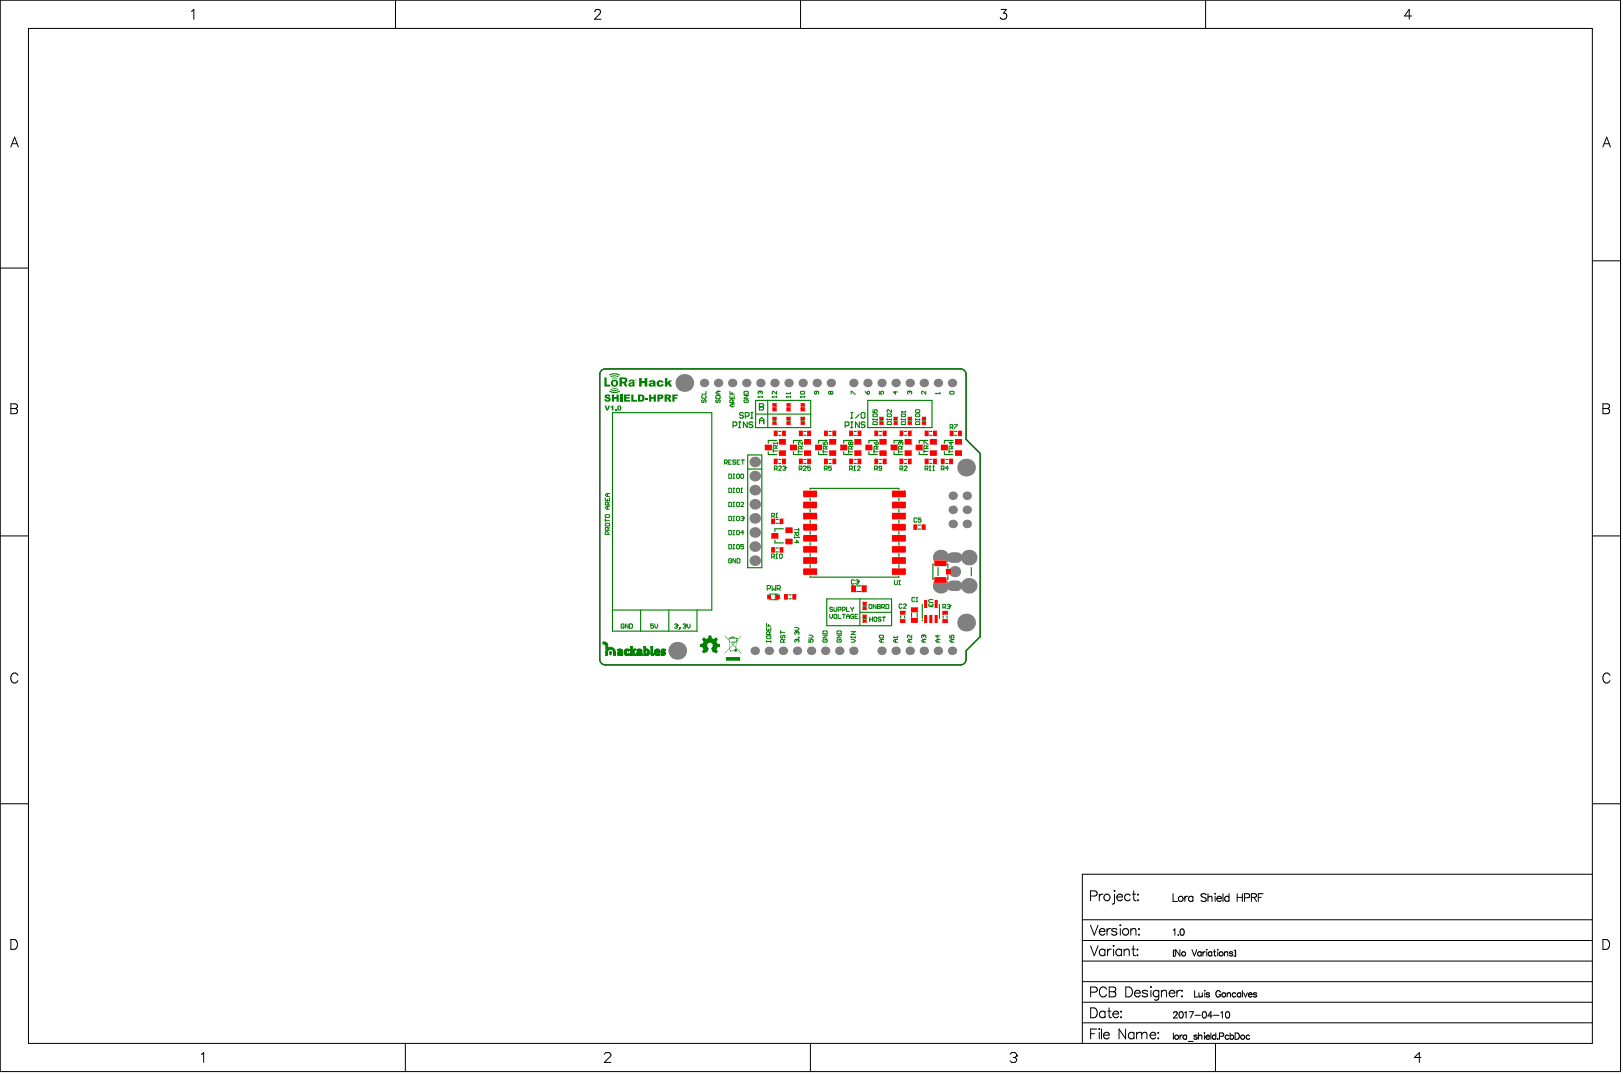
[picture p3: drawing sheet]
<svg xmlns="http://www.w3.org/2000/svg" width="487mm" height="322mm" viewBox="0 0 487 322" stroke-linecap="round" stroke-linejoin="round" font-family="sans-serif">
<g fill="none" stroke="#000" stroke-width=".3">
<path d="M.1 .1h486v321.3h-486zM8.5 8.5h469.1v304.4h-469.1zM57.4 3.4l.7-.6v3M118.6 .1v8.4M178.4 3.5l.2-.4 .4-.3h.6l.4 .3a.92 .92 0 0 1-.3 1.3l-1.4 1.4h2M240.1 .1v8.4M300.3 2.8h1.5l-.8 1.1a.99 .99 0 0 1 .9 1.4 .99 .99 0 0 1-1.6 .3l-.3-.4M361.6 .1v8.4M423.4 4.8h-2.1l1.4-2v3M3.3 44.1l1.1-3 1.1 3M3.7 43.1h1.4M480.8 44.1l1.1-3 1.2 3"/>
<path d="M481.2 43.1h1.4M477.6 78.2h8.5M.1 80.4h8.4M3.3 121.1h1.2l.6 .3 .1 .6-.3 .4-.4 .1a.78 .78 0 0 1 .8 .8 .78 .78 0 0 1-.8 .8h-1.2zM3.3 122.5h1.2M480.8 121.1h1.3l.5 .3 .2 .6-.3 .4-.4 .1a.78 .78 0 0 1 .7 .8 .78 .78 0 0 1-.7 .8h-1.3zM480.8 122.5h1.3M.1 160.7h8.4M477.6 160.7h8.5M5.4 202.6a1.09 1.09 0 0 0-1.3-.8 1.09 1.09 0 0 0-.8 1.2 1.3 1.3 0 0 0 .2 1.4 1.3 1.3 0 0 0 1.4 .3l.5-.6M482.9 202.6a1.09 1.09 0 0 0-1.2-.8 1.09 1.09 0 0 0-.9 1.2 1.3 1.3 0 0 0 .3 1.4 1.3 1.3 0 0 0 1.4 .3l.4-.6M.1 241h8.4"/>
<path d="M477.6 241h8.5M324.7 275.8h152.9M327.1 268.7h1.3a.78 .78 0 0 0 .7-.8 .78 .78 0 0 0-.7-.7h-1.3v2.9M327.1 277.5l1.1 2.9 1.2-2.9M329.7 279.3a.93 .93 0 0 0 .6 1.1 .93 .93 0 0 0 1.1-.4M329.7 268.2v1.9M329.9 278.9a.82 .82 0 0 1 .9-.4 .82 .82 0 0 1 .6 .8h-1.7zM330.9 268.2a.95 .95 0 0 0-1.2 .8M332.1 278.5v1.9M333.2 278.5a.95 .95 0 0 0-1.1 .8M334.3 267v.3zM334.3 268.2v2.3l-.1 .5-.6 .1"/>
<path d="M335 278.9a.89 .89 0 0 0-1.5 0l.1 .3 1.3 .4 .1 .4a.89 .89 0 0 1-1.5 0M335 269a.93 .93 0 0 0 .6 1.1 .93 .93 0 0 0 1.1-.4M335.1 268.6a.82 .82 0 0 1 1-.5 .82 .82 0 0 1 .6 .9h-1.7zM336 277.3v.3zM336 278.5v1.9M339 268.6a.94 .94 0 0 0-1.4-.2 .94 .94 0 0 0 0 1.4 .94 .94 0 0 0 1.4-.1M339.2 279l.7-.5 .7 .1 .1 1.8M339.2 278.5v1.9M339.7 268.2h.9M340.1 267.2v2.4l.1 .4 .6 .1M341.3 268.2v.2zM341.3 269.8v.3z"/>
<path d="M341.7 278.5v.3zM351.9 268v2.3h1.3M352 278.9l.4-.3v1.9M354.2 278.7l.3-.1a.98 .98 0 0 1 .7 .9 .98 .98 0 0 1-.7 1 1.21 1.21 0 0 1-.3-1.8zM355.4 268.8v1.5M356.3 268.8a.75 .75 0 0 0-.9 .7M357.8 269.1a.74 .74 0 0 0-1.1-.1 .74 .74 0 0 0 0 1.1 .74 .74 0 0 0 1.1-.1M357.8 268.8v1.5M361.8 268.3a.87 .87 0 0 0-.8-.3 .87 .87 0 0 0-.7 .6l.2 .3 1.1 .4 .2 .7a1.02 1.02 0 0 1-1.5 0M362.3 269.2l.6-.4 .5 .1 .2 1.4M362.3 268v2.3M364.5 267.9v.2z"/>
<path d="M364.5 268.8v1.5M365 269.5v.2a.71 .71 0 0 0 .6 .6 .71 .71 0 0 0 .7-.3M365.4 268.9h.7l.2 .6h-1.3zM366.8 268v2.3M368.7 269.1a.74 .74 0 0 0-1.1-.1 .74 .74 0 0 0 0 1.1 .74 .74 0 0 0 1.1-.1M368.7 268v2.3M371.1 268v2.3M371.1 269.1h1.6M372.7 268v2.3M373.3 269.2h1a.61 .61 0 0 0 .6-.6 .61 .61 0 0 0-.6-.6h-1v2.3M375.4 269.1l1.3-.1 .2-.3-.1-.5-.4-.2h-1v2.3M376.1 269.1l.8 1.2"/>
<path d="M377.4 269.1h.9M378.9 268h-1.5v2.3M477.6 262.2h-152.9v50.7M3.3 281.8h.9a1.58 1.58 0 0 1 1.1 1.4 1.58 1.58 0 0 1-1.1 1.5h-.9zM324.7 294.4h152.9M324.7 288.2h152.9M324.7 282h152.9M327.1 283.7l1.1 2.9 1.2-2.9M327.1 297.5h1.3a.78 .78 0 0 0 .7-.7 .78 .78 0 0 0-.7-.8h-1.3v3M331.4 284.6v2M331.4 285.1a.94 .94 0 0 0-1.4-.2 .94 .94 0 0 0 0 1.4 .94 .94 0 0 0 1.4-.1M331.9 296.7a1.09 1.09 0 0 0-1.2-.7 1.09 1.09 0 0 0-.9 1.1 1.29 1.29 0 0 0 .3 1.4 1.29 1.29 0 0 0 1.4 .3l.4-.5"/>
<path d="M332.2 284.6v2M332.7 296h1.3l.6 .3v.8l-.6 .3a.78 .78 0 0 1 .7 .8 .78 .78 0 0 1-.7 .8h-1.3zM332.7 297.4h1.3M333.3 284.6a.95 .95 0 0 0-1.1 .9M333.9 283.7h.3zM334 284.6v2M336.4 285.1a.94 .94 0 0 0-1.4-.2 .94 .94 0 0 0 0 1.4 .94 .94 0 0 0 1.4-.1M336.4 284.6v2M337.2 285.2l.7-.6 .7 .2 .1 1.8M337.2 284.6v2M337.7 296h1a1.58 1.58 0 0 1 1 1.5 1.58 1.58 0 0 1-1 1.5h-1zM339.5 284.6h1"/>
<path d="M339.9 283.7v2.3l.2 .5 .5 .1M340.3 297.8a.93 .93 0 0 0 .6 1.1 .93 .93 0 0 0 1.1-.4M340.5 297.4a.82 .82 0 0 1 .9-.4 .82 .82 0 0 1 .6 .8h-1.7zM341.2 284.6v.3zM341.2 286.3v.3zM341.7 280.2v.2zM344.2 297.4a.89 .89 0 0 0-1.6 0l.2 .3 1.2 .4 .2 .4a.89 .89 0 0 1-1.6 0M345.2 295.9v.2zM345.2 297v2M347.6 297.4a.94 .94 0 0 0-1.4-.1 .94 .94 0 0 0 0 1.4 .94 .94 0 0 0 1.4-.2M347.6 297v2.2a.78 .78 0 0 1-.5 .7 .78 .78 0 0 1-.8-.1M348.4 297.5l.7-.5 .7 .1 .1 1.9"/>
<path d="M348.4 297v2M350.7 297.8a.93 .93 0 0 0 .5 1.1 .93 .93 0 0 0 1.2-.4M351.1 297.1a.78 .78 0 0 1 .9-.1 .78 .78 0 0 1 .4 .8h-1.7zM352 285v1.8M352.4 285h-.4v1.8h.4M353 297v2M353.4 280.4h.1zM353.9 284.8v1.9l-1.2-1.9v1.9M354.1 297a.95 .95 0 0 0-1.1 .8M354.4 298.8h.3zM354.6 297v.3zM357.5 284.8l.8 1.9 .7-1.9"/>
<path d="M358.3 297.1v1.9h1.1M359.6 297.7l.1 1.2 .5 .1 .4-.4M360.3 285.7a.61 .61 0 0 0-.9-.1 .61 .61 0 0 0 0 .9 .61 .61 0 0 0 .9-.1M360.3 285.4v1.3M360.6 297.7v1.3M360.8 285.4v1.3M361.4 297v.2zM361.4 297.7v1.3M361.5 285.4l-.4 .1-.3 .5M362 284.7v.2zM362 285.4v1.3M362.8 298l-.3-.3-.7 .3 .9 .5v.4l-.5 .1-.4-.3"/>
<path d="M363.5 285.7a.61 .61 0 0 0-.9-.1 .61 .61 0 0 0 0 .9 .61 .61 0 0 0 .9-.1M363.5 285.4v1.3M364 285.4h.6M364.3 284.8v1.5l.1 .3 .3 .1M365.2 284.8h.2zM365.3 285.4v1.3M366.1 297.6a.7 .7 0 0 0-.8-.5 .7 .7 0 0 0-.6 .7v.5a.68 .68 0 0 0 .7 .7 .68 .68 0 0 0 .7-.7h-.5M367.3 285.8l.4-.4 .5 .1 .1 1.2M367.3 285.4v1.3M368.1 298.1l.5-.4 .4 .1 .1 1.2M368.1 297.7v1.3M369.8 285.7l-.4-.3-.6 .3 .9 .5v.4l-.6 .1-.3-.3"/>
<path d="M370.2 285h.4v1.8h-.4M370.5 285v1.8M370.7 298a.61 .61 0 0 0-.9-.1 .61 .61 0 0 0 0 .9 .61 .61 0 0 0 .9-.1M372.2 298a.61 .61 0 0 0-.9-.1 .61 .61 0 0 0 0 .9 .61 .61 0 0 0 .9-.1M372.2 297.7v1.3M372.7 297.1v1.9M373.1 297.7l.5 1.3 .6-1.3M374.5 298.3l.1 .4 .3 .3 .7-.3M374.7 297.8h.7l.2 .5h-1.1zM377 298l-.4-.3-.6 .3 .9 .5v.4l-.6 .1-.3-.3M480.8 281.8h1a1.58 1.58 0 0 1 1 1.4 1.58 1.58 0 0 1-1 1.5h-1zM60.4 316.2l.7-.5v2.9"/>
<path d="M121.6 312.9v8.5M181.3 316.2l.5-.5h.9l.5 .5v.4l-1.9 2h1.9M243.1 312.9v8.5M303 316.2l.5-.5h1l.4 .5v.4M304 317.1h.5M304.5 317.1l.4 .5v.5l-.4 .5h-1l-.5-.5M304.9 316.6h.1M304.9 316.6l-.4 .5M324.7 306.7h152.9M324.7 300.6h152.9M327.1 302.3h1a1.58 1.58 0 0 1 1.1 1.4 1.58 1.58 0 0 1-1.1 1.5h-1zM327.1 310h1.2"/>
<path d="M329 308.6h-1.9v3M329.7 308.5v.2zM329.7 309.6v2M330.4 308.6v3M331 310.4a.93 .93 0 0 0 .6 1.1 .93 .93 0 0 0 1.1-.4M331.2 310a.82 .82 0 0 1 .9-.4 .82 .82 0 0 1 .6 .8h-1.7zM331.5 303.7a.94 .94 0 0 0-1.4-.2 .94 .94 0 0 0 0 1.4 .94 .94 0 0 0 1.4-.1M331.5 303.2v2M332.3 303.2h.9M332.7 302.3v2.4l.1 .4 .6 .1M333.8 304.1a.93 .93 0 0 0 .6 1 .93 .93 0 0 0 1.1-.3M334.2 303.4a.78 .78 0 0 1 .9-.1 .78 .78 0 0 1 .4 .8h-1.7z"/>
<path d="M336.3 303.2v.3zM336.3 304.9v.3zM337.6 308.6v3l-1.9-3v3M340.1 310a.94 .94 0 0 0-1.3-.1 .94 .94 0 0 0 0 1.4 .94 .94 0 0 0 1.3-.2M340.1 309.6v2M340.9 310.1l.7-.5 .7 .1 .2 .4M340.9 309.6v2M342.5 310.1l.7-.5 .7 .1 .1 1.9M342.5 310.1v1.5M345 310.4a.93 .93 0 0 0 .5 1.1 .93 .93 0 0 0 1.2-.4M345.4 309.7a.78 .78 0 0 1 .9-.1 .78 .78 0 0 1 .4 .8h-1.7zM347.4 309.6v.3z"/>
<path d="M347.4 311.3v.3zM352 309.8v1.9M352 303.8l.4-.4 .6 .1 .1 .3-.2 .6-.9 .9h1.2M353.9 303.5l.3-.1a.98 .98 0 0 1 .7 .9 .98 .98 0 0 1-.7 1 1.21 1.21 0 0 1-.3-1.8zM353.9 310.4v1.3M354.7 310.4l-.5 .1-.3 .5M355.3 303.8l.5-.4v1.9M355.9 310.7a.61 .61 0 0 0-.9-.1 .61 .61 0 0 0 0 .9 .61 .61 0 0 0 .9-.1M355.9 310.4v1.3M356.4 312.3h1.5M356.7 303.4h1.3l-.9 1.9M358.4 304.5h1.7"/>
<path d="M359.1 310.7l-.3-.3-.7 .3 .9 .4v.5l-.5 .1-.4-.3M359.5 310.8l.5-.4 .4 .1 .1 1.2M359.5 309.8v1.9M360.9 303.5l.3-.1a.98 .98 0 0 1 .7 .9 .98 .98 0 0 1-.7 1 1.22 1.22 0 0 1-.3-1.8zM361.3 309.7v.2zM361.3 310.4v1.3M361.7 311l.1 .4 .4 .3 .6-.3M361.8 310.7l.6-.3 .4 .6h-1.1zM363.2 309.8v1.9M363.7 304.7h-1.4l.9-1.3v1.9M364 304.5h1.6M364.6 312.9v8.5"/>
<path d="M364.7 309.8v1.9M364.7 310.7a.61 .61 0 0 0-.9-.1 .61 .61 0 0 0 0 .9 .61 .61 0 0 0 .9-.1M365.2 311.6h.2zM365.8 310.8l1.1-.1 .1-.7-1.2-.2v1.9M366.2 303.8l.5-.4v1.9M367.9 303.5l.2-.1a.98 .98 0 0 1 .8 .9 .98 .98 0 0 1-.8 1 1.21 1.21 0 0 1-.2-1.8zM368.6 310.7a.61 .61 0 0 0-.9-.1 .61 .61 0 0 0 0 .9 .61 .61 0 0 0 .9-.1M369 310.7a.61 .61 0 0 1 .9-.1 .61 .61 0 0 1 0 .9 .61 .61 0 0 1-.9-.1M369 309.8v1.9M370.5 309.8h.6a1.02 1.02 0 0 1 .7 .9 1.02 1.02 0 0 1-.7 1h-.6zM374.9 310.7a.61 .61 0 0 0-.9-.1 .61 .61 0 0 0 0 .9 .61 .61 0 0 0 .9-.1M426.2 317.1h-1.9l1.4-1.4v2.9"/>
<circle cx="332" cy="269.1" r=".98"/>
<circle cx="337.6" cy="279.5" r=".98"/>
<circle cx="354.2" cy="269.6" r=".76"/>
<circle cx="355" cy="286" r=".63"/>
<circle cx="366.3" cy="286" r=".63"/>
<circle cx="367.1" cy="298.4" r=".63"/>
<circle cx="353" cy="311.1" r=".62"/>
<circle cx="372.8" cy="311.1" r=".62"/>
</g>
<path d="M180.4 111.1l1.2-.5h106.5l1.2 .5 .5 1.2v19.5l4.2 4.2v54.9l-4.2 4.3v2.5l-.5 1.2-1.2 .5h-106.5l-1.2-.5-.5-1.2v-85.4z" fill="none" stroke="#800080" stroke-width=".34"/>
<g fill="#808080">
<circle cx="215.4" cy="114.8" r="1.27"/>
<circle cx="232.3" cy="114.8" r="1.27"/>
<circle cx="239.1" cy="195.2" r="1.27"/>
<circle cx="249.2" cy="114.8" r="1.27"/>
<circle cx="256" cy="195.2" r="1.27"/>
<circle cx="256" cy="114.8" r="1.27"/>
<circle cx="272.9" cy="195.2" r="1.27"/>
<circle cx="272.9" cy="114.8" r="1.27"/>
<circle cx="290" cy="152.9" r="1.27"/>
<circle cx="290" cy="148.7" r="1.27"/>
<circle cx="290" cy="157.1" r="1.27"/>
<circle cx="205.3" cy="114.8" r="2.67"/>
<circle cx="211.2" cy="114.8" r="1.27"/>
<circle cx="226.4" cy="195.2" r="1.27"/>
<circle cx="226.4" cy="163.9" r="1.59"/>
<circle cx="226.4" cy="168.1" r="1.59"/>
<circle cx="226.4" cy="155.5" r="1.59"/>
<circle cx="226.4" cy="151.2" r="1.59"/>
<circle cx="226.4" cy="147" r="1.59"/>
<circle cx="226.4" cy="142.8" r="1.59"/>
<circle cx="226.4" cy="138.6" r="1.59"/>
<circle cx="223.9" cy="114.8" r="1.27"/>
<circle cx="219.6" cy="114.8" r="1.27"/>
<circle cx="234.8" cy="195.2" r="1.27"/>
<circle cx="230.6" cy="195.2" r="1.27"/>
<circle cx="236.5" cy="114.8" r="1.27"/>
<circle cx="240.8" cy="114.8" r="1.27"/>
<circle cx="251.8" cy="195.2" r="1.27"/>
<circle cx="247.5" cy="195.2" r="1.27"/>
<circle cx="245" cy="114.8" r="1.27"/>
<circle cx="264.4" cy="195.2" r="1.27"/>
<circle cx="264.4" cy="114.8" r="1.27"/>
<circle cx="260.2" cy="114.8" r="1.27"/>
<circle cx="281.3" cy="195.2" r="1.27"/>
<circle cx="277.1" cy="195.2" r="1.27"/>
<circle cx="277.1" cy="114.8" r="1.27"/>
<circle cx="281.3" cy="114.8" r="1.27"/>
<circle cx="285.6" cy="195.2" r="1.27"/>
<circle cx="290.6" cy="175.7" r="2.33"/>
</g>
<path d="M285.6 175.7h1.5" fill="none" stroke="#808080" stroke-width="3.2"/>
<circle cx="290.6" cy="167.2" r="2.33" fill="#808080"/>
<path d="M285.6 167.2h1.5" fill="none" stroke="#808080" stroke-width="3.2"/>
<g fill="#808080">
<circle cx="285.8" cy="152.9" r="1.27"/>
<circle cx="285.8" cy="148.7" r="1.27"/>
<circle cx="289.8" cy="140.2" r="2.67"/>
<circle cx="285.6" cy="114.8" r="1.27"/>
<circle cx="226.4" cy="159.7" r="1.59"/>
<circle cx="289.8" cy="186.7" r="2.67"/>
<circle cx="285.8" cy="157.1" r="1.27"/>
<circle cx="286.4" cy="171.4" r="1.67"/>
<circle cx="203.2" cy="195.2" r="2.67"/>
<circle cx="243.3" cy="195.2" r="1.27"/>
<circle cx="228.1" cy="114.8" r="1.27"/>
<circle cx="268.7" cy="195.2" r="1.27"/>
<circle cx="282.1" cy="175.7" r="2.33"/>
<circle cx="282.1" cy="167.2" r="2.33"/>
<circle cx="268.7" cy="114.8" r="1.27"/>
</g>
<g fill="#f00">
<path d="M232.9 178.3l1 .2-.1 1.2-1-.1z" fill-rule="evenodd"/>
<path d="M231.3 164.2h1.2l-.1 1.6-1.1-.2z" fill-rule="evenodd"/>
<path d="M232.2 137.5l1.1 .2-.2 1.5-1-.1z" fill-rule="evenodd"/>
<path d="M231.8 125h1l.1 .9-1.1 .1z" fill-rule="evenodd"/>
<path d="M231.8 120.9h1l.1 1-1.1 .1z" fill-rule="evenodd"/>
<path d="M235.2 178.3h1.1l-.1 1.5-1-.1z" fill-rule="evenodd"/>
<path d="M234.7 137.5l1 .2-.1 1.5-1-.1z" fill-rule="evenodd"/>
<path d="M236 125h1.1l.1 .9-1.2 .1z" fill-rule="evenodd"/>
<path d="M236 120.9h1.1l.1 1-1.2 .1z" fill-rule="evenodd"/>
<path d="M239.8 137.5l1 .2-.1 1.5-1.1-.1z" fill-rule="evenodd"/>
<path d="M242.2 137.5l1.1 .2-.1 1.5-1.1-.1z" fill-rule="evenodd"/>
<path d="M249.8 137.5l1 .2-.1 1.5-1-.1z" fill-rule="evenodd"/>
<path d="M252.2 133.4h1.8l.2 1.5-.2 .1h-1.8l-.2-.1z" fill-rule="evenodd"/>
<path d="M254.8 137.5l1.1 .2-.1 1.5-1.1-.1z" fill-rule="evenodd"/>
<path d="M258.8 184.3h1.1l.1 1-1.2 .1z" fill-rule="evenodd"/>
<path d="M258.8 185.7h1.1l.1 1-1.2 .1z" fill-rule="evenodd"/>
<path d="M258.8 181.9h1.1l.1 .9-1.2 .2z" fill-rule="evenodd"/>
<path d="M262.4 137.5l1 .2-.1 1.5-1-.1z" fill-rule="evenodd"/>
<path d="M269.9 137.5l1.1 .2-.1 1.5-1.1-.1z" fill-rule="evenodd"/>
<path d="M272.4 137.5l1.1 .2-.1 1.5-1.1-.1z" fill-rule="evenodd"/>
<path d="M272.4 125h1l.1 .9-1.1 .1z" fill-rule="evenodd"/>
<path d="M276.5 157.4h1.1l-.1 1.5-1-.1z" fill-rule="evenodd"/>
<path d="M276.6 125h1.1l.1 .9-1.2 .1z" fill-rule="evenodd"/>
<path d="M280.4 184.4l.9 .1-.1 2.3-.9-.1z" fill-rule="evenodd"/>
<path d="M278.8 184.5h.9l-.1 2.3-.8-.1z" fill-rule="evenodd"/>
<path d="M280 137.5l1 .2-.1 1.5-1-.1z" fill-rule="evenodd"/>
<path d="M282.8 185.7h1.4l.1 1-1.5 .2z" fill-rule="evenodd"/>
<path d="M282.3 137.5l1.1 .2-.1 1.5-1.1-.1z" fill-rule="evenodd"/>
<path d="M282.4 133.4h1.8l.1 1.5-.1 .1h-1.8l-.2-.1z" fill-rule="evenodd"/>
<path d="M231.6 159.9h1.7l.2 1.5-.2 .1h-1.7l-.2-.1z" fill-rule="evenodd"/>
<path d="M231.3 155.6h1.2l-.1 1.6-1.1-.1z" fill-rule="evenodd"/>
<path d="M232.2 129.1l1.1 .2-.2 1.5-1-.1z" fill-rule="evenodd"/>
<path d="M231.8 126.4h1l.1 .9-1.1 .1z" fill-rule="evenodd"/>
<path d="M231.8 122.3h1l.1 1-1.1 .1z" fill-rule="evenodd"/>
<path d="M234.7 129.1l1 .2-.1 1.5-1-.1z" fill-rule="evenodd"/>
<path d="M236 126.4h1.1l.1 .9-1.2 .1z" fill-rule="evenodd"/>
<path d="M236 122.3h1.1l.1 1-1.2 .1z" fill-rule="evenodd"/>
<path d="M239.8 129.1l1 .2-.1 1.5-1.1-.1z" fill-rule="evenodd"/>
<path d="M241.3 135h1.8l.2 1.6-.2 .1h-1.8l-.1-.1z" fill-rule="evenodd"/>
<path d="M241.3 131.7h1.8l.2 1.5-.2 .2h-1.8l-.1-.2z" fill-rule="evenodd"/>
<path d="M242.2 129.1l1.1 .2-.1 1.5-1.1-.1z" fill-rule="evenodd"/>
<path d="M248.9 135h1.8l.1 1.6-.1 .1h-1.8l-.2-.1z" fill-rule="evenodd"/>
<path d="M248.9 131.7h1.8l.1 1.5-.1 .2h-1.8l-.2-.2z" fill-rule="evenodd"/>
<path d="M249.8 129.1l1 .2-.1 1.5-1-.1z" fill-rule="evenodd"/>
<path d="M255.4 175.5l1.4 .2-.2 1.9-1.3-.2z" fill-rule="evenodd"/>
<path d="M254.8 129.1l1.1 .2-.1 1.5-1.1-.1z" fill-rule="evenodd"/>
<path d="M258.8 180.5h1.1l.1 1-1.2 .1z" fill-rule="evenodd"/>
<path d="M258.6 175.5l1.4 .2-.2 1.9-1.3-.2z" fill-rule="evenodd"/>
<path d="M262.4 129.1l1 .2-.1 1.5-1-.1z" fill-rule="evenodd"/>
<path d="M269.9 129.1l1.1 .2-.1 1.5-1.1-.1z" fill-rule="evenodd"/>
<path d="M272.3 129.3h1.2l-.1 1.5-1.1-.1z" fill-rule="evenodd"/>
<path d="M272.4 126.4h1l.1 .9-1.1 .1z" fill-rule="evenodd"/>
<path d="M276.6 126.4h1.1l.1 .9-1.2 .1z" fill-rule="evenodd"/>
<path d="M280.4 179.9l.9 .1-.1 2.3h-.9z" fill-rule="evenodd"/>
<path d="M279.1 135h1.7l.2 1.6-.2 .1h-1.7l-.2-.1z" fill-rule="evenodd"/>
<path d="M279.1 131.7h1.7l.2 1.5-.2 .2h-1.7l-.2-.2z" fill-rule="evenodd"/>
<path d="M280 129.1l1 .2-.1 1.5-1-.1z" fill-rule="evenodd"/>
<path d="M282.8 183.2h1.4l.1 1-1.5 .2z" fill-rule="evenodd"/>
<path d="M237.8 178.1l1 .2-.1 1.5-1-.1z" fill-rule="evenodd"/>
<path d="M230.2 178.3l1.1 .2-.1 1.2-1.1-.1z" fill-rule="evenodd"/>
<path d="M233.8 164.2h1.2l-.1 1.6-1.1-.2z" fill-rule="evenodd"/>
<path d="M235.8 161.5h1.8l.1 1.6-.1 .1h-1.8l-.2-.1z" fill-rule="evenodd"/>
<path d="M235.8 158.2h1.8l.1 1.5-.1 .2h-1.8l-.2-.2z" fill-rule="evenodd"/>
<path d="M237.1 133.4h1.8l.2 1.5-.2 .1h-1.8l-.2-.1z" fill-rule="evenodd"/>
<path d="M229.6 133.4h1.7l.2 1.5-.2 .1h-1.7l-.2-.1z" fill-rule="evenodd"/>
<path d="M240.2 125h1.1l.1 .9-1.2 .1z" fill-rule="evenodd"/>
<path d="M240.2 120.9h1.1l.1 1-1.2 .1z" fill-rule="evenodd"/>
<path d="M247.3 137.5l1 .2-.1 1.5-1-.1z" fill-rule="evenodd"/>
<path d="M244.7 133.4h1.7l.2 1.5-.2 .1h-1.7l-.2-.1z" fill-rule="evenodd"/>
<path d="M257.3 137.5l1.1 .2-.1 1.5-1.1-.1z" fill-rule="evenodd"/>
<path d="M264.9 137.5l1 .2-.1 1.5-1-.1z" fill-rule="evenodd"/>
<path d="M267.3 133.4h1.8l.1 1.5-.1 .1h-1.8l-.2-.1z" fill-rule="evenodd"/>
<path d="M259.8 133.4h1.7l.2 1.5-.2 .1h-1.7l-.2-.1z" fill-rule="evenodd"/>
<path d="M263.9 125h1l.1 .9-1.1 .1z" fill-rule="evenodd"/>
<path d="M268.1 125h1.1l.1 .9-1.2 .1z" fill-rule="evenodd"/>
<path d="M269.9 185.8l1.6-.1 .1 1-1.5 .1z" fill-rule="evenodd"/>
<path d="M273.4 185.3h1.8l.1 1.3-1.9 .2-.2-.2z" fill-rule="evenodd"/>
<path d="M277.3 184.4l.8 .1-.1 2.3-.8-.1z" fill-rule="evenodd"/>
<path d="M274 157.4h1.1l-.1 1.5-1-.1z" fill-rule="evenodd"/>
<path d="M277.5 137.5l1 .2-.1 1.5-1-.1z" fill-rule="evenodd"/>
<path d="M274.8 133.4h1.8l.2 1.5-.2 .1h-1.8l-.1-.1z" fill-rule="evenodd"/>
<path d="M283.7 170.7l1.6-.1 .1 1.6-1.6 .1z" fill-rule="evenodd"/>
<path d="M284.8 137.5l1.1 .2-.1 1.5-1.1-.1z" fill-rule="evenodd"/>
<path d="M233.9 155.5l1.1 .1-.1 1.6-1.1-.1z" fill-rule="evenodd"/>
<path d="M233.8 135h1.8l.1 1.6-.1 .1h-1.8l-.2-.1z" fill-rule="evenodd"/>
<path d="M233.8 131.7h1.8l.1 1.5-.1 .2h-1.8l-.2-.2z" fill-rule="evenodd"/>
<path d="M240.2 122.3h1.1l.1 1-1.2 .1z" fill-rule="evenodd"/>
<path d="M240.2 126.4h1.1l.1 .9-1.2 .1z" fill-rule="evenodd"/>
<path d="M247.3 129.1l1 .2-.1 1.5-1-.1z" fill-rule="evenodd"/>
<path d="M264 135h1.8l.1 1.6-.1 .1h-1.8l-.2-.1z" fill-rule="evenodd"/>
<path d="M264 131.7h1.8l.1 1.5-.1 .2h-1.8l-.2-.2z" fill-rule="evenodd"/>
<path d="M257.2 129.3h1.2l-.1 1.5-1.1-.1z" fill-rule="evenodd"/>
<path d="M264.9 129.1l1 .2-.1 1.5-1-.1z" fill-rule="evenodd"/>
<path d="M263.9 126.4h1l.1 .9-1.1 .1z" fill-rule="evenodd"/>
<path d="M268.1 126.4h1.1l.1 .9-1.2 .1z" fill-rule="evenodd"/>
<path d="M269.9 183.3l1.6-.1 .1 1-1.5 .1z" fill-rule="evenodd"/>
<path d="M273.4 182.1h1.8l.1 1.4-1.9 .1-.2-.1z" fill-rule="evenodd"/>
<path d="M277.3 179.9l.8 .1-.1 2.3h-.8z" fill-rule="evenodd"/>
<path d="M271.5 135h1.8l.2 1.6-.2 .1h-1.8l-.1-.1z" fill-rule="evenodd"/>
<path d="M271.5 131.7h1.8l.2 1.5-.2 .2h-1.8l-.1-.2z" fill-rule="evenodd"/>
<path d="M277.4 129.3h1.1l-.1 1.5-1-.1z" fill-rule="evenodd"/>
<path d="M286.6 135h1.8l.2 1.6-.2 .1h-1.8l-.1-.1z" fill-rule="evenodd"/>
<path d="M286.6 131.7h1.8l.2 1.5-.2 .2h-1.8l-.1-.2z" fill-rule="evenodd"/>
<path d="M287.5 129.1l1 .2-.1 1.5-1-.1z" fill-rule="evenodd"/>
<path d="M284.9 129.3h1.1l-.1 1.5-1-.1z" fill-rule="evenodd"/>
<path d="M241.2 170.4h3.6l.3 .3v1.4l-.3 .3h-3.6l-.3-.3v-1.4z" fill-rule="evenodd"/>
<path d="M241.2 167.1h3.6l.3 .3v1.4l-.3 .3h-3.6l-.3-.3v-1.4z" fill-rule="evenodd"/>
<path d="M241.2 163.8h3.6l.3 .3v1.4l-.3 .3h-3.6l-.3-.3v-1.4z" fill-rule="evenodd"/>
<path d="M241.2 160.4h3.6l.3 .3v1.4l-.3 .3h-3.6l-.3-.3v-1.4z" fill-rule="evenodd"/>
<path d="M241.2 157.1h3.6l.3 .3v1.4l-.3 .3h-3.6l-.3-.3v-1.4z" fill-rule="evenodd"/>
<path d="M241.2 153.8h3.6l.3 .3v1.4l-.3 .3h-3.6l-.3-.3v-1.4z" fill-rule="evenodd"/>
<path d="M241.2 150.5h3.6l.3 .3v1.4l-.3 .2h-3.6l-.3-.2v-1.4z" fill-rule="evenodd"/>
<path d="M241.2 147.1h3.6l.3 .3v1.4l-.3 .3h-3.6l-.3-.3v-1.4z" fill-rule="evenodd"/>
<path d="M267.5 170.7l.3-.3h3.6l.3 .3v1.4l-.3 .3h-3.6l-.3-.3z" fill-rule="evenodd"/>
<path d="M267.8 167.1h3.6l.3 .3v1.4l-.3 .3h-3.6l-.3-.3v-1.4z" fill-rule="evenodd"/>
<path d="M280.3 168.1h3.5l.1 1.6-3.6 .1z" fill-rule="evenodd"/>
<path d="M267.5 164.1l.3-.3h3.6l.3 .3v1.4l-.3 .3h-3.6l-.3-.3z" fill-rule="evenodd"/>
<path d="M267.8 160.4h3.6l.3 .3v1.4l-.3 .3h-3.6l-.3-.3v-1.4z" fill-rule="evenodd"/>
<path d="M267.5 157.4l.3-.3h3.6l.3 .3v1.4l-.3 .3h-3.6l-.3-.3z" fill-rule="evenodd"/>
<path d="M267.5 154.1l.3-.3h3.6l.3 .3v1.4l-.3 .3h-3.6l-.3-.3z" fill-rule="evenodd"/>
<path d="M267.5 150.8l.3-.3h3.6l.3 .3v1.4l-.3 .2h-3.6l-.3-.2z" fill-rule="evenodd"/>
<path d="M267.5 147.4l.3-.3h3.6l.3 .3v1.4l-.3 .3h-3.6l-.3-.3z" fill-rule="evenodd"/>
<path d="M280.3 173.1h3.5l.1 1.6-3.6 .1z" fill-rule="evenodd"/>
<path d="M256.4 135h1.8l.2 1.6-.2 .1h-1.8l-.1-.1z" fill-rule="evenodd"/>
<path d="M256.4 131.7h1.8l.2 1.5-.2 .2h-1.8l-.1-.2z" fill-rule="evenodd"/>
</g>
<g fill="#f00">
<path d="M232.8 179.6l.1 .1z"/>
<path d="M233.8 178.3l.1 .2z"/>
<path d="M232.4 164.1l.1 .1z"/>
<path d="M231.3 165.6l.1 .2z"/>
<path d="M232.1 139.1l.1 .1z"/>
<path d="M233.1 137.5l.2 .2z"/>
<path d="M236.2 178.1l.1 .2z"/>
<path d="M235.2 179.7l.1 .1z"/>
<path d="M234.6 139.1l.1 .1z"/>
<path d="M235.6 137.5l.1 .2z"/>
<path d="M239.6 139.1l.2 .1z"/>
<path d="M240.7 137.5l.1 .2z"/>
<path d="M242.1 139.1l.1 .1z"/>
<path d="M243.2 137.5l.1 .2z"/>
<path d="M249.7 139.1l.1 .1z"/>
<path d="M250.7 137.5l.1 .2z"/>
<path d="M254.7 139.1l.1 .1z"/>
<path d="M255.8 137.5l.1 .2z"/>
<path d="M262.3 139.1l.1 .1z"/>
<path d="M263.3 137.5l.1 .2z"/>
<path d="M269.8 139.1l.1 .1z"/>
<path d="M270.9 137.5l.1 .2z"/>
<path d="M272.3 139.1l.1 .1z"/>
<path d="M273.4 137.5l.1 .2z"/>
<path d="M277.5 157.2l.1 .2z"/>
<path d="M276.5 158.8l.1 .1z"/>
<path d="M279.9 139.1l.1 .1z"/>
<path d="M280.9 137.5l.1 .2z"/>
<path d="M284.2 185.7l.1 .1z"/>
<path d="M282.7 186.7l.1 .2z"/>
<path d="M282.2 139.1l.1 .1z"/>
<path d="M283.3 137.5l.1 .2z"/>
<path d="M232.4 155.5l.1 .1z"/>
<path d="M231.3 157.1l.1 .1z"/>
<path d="M232.1 130.7l.1 .1z"/>
<path d="M233.1 129.1l.2 .2z"/>
<path d="M234.6 130.7l.1 .1z"/>
<path d="M235.6 129.1l.1 .2z"/>
<path d="M239.6 130.7l.2 .1z"/>
<path d="M240.7 129.1l.1 .2z"/>
<path d="M242.1 130.7l.1 .1z"/>
<path d="M243.2 129.1l.1 .2z"/>
<path d="M249.7 130.7l.1 .1z"/>
<path d="M250.7 129.1l.1 .2z"/>
<path d="M256.6 177.4h.2z"/>
<path d="M255.3 175.7h.1z"/>
<path d="M254.7 130.7l.1 .1z"/>
<path d="M255.8 129.1l.1 .2z"/>
<path d="M259.8 177.4h.2z"/>
<path d="M258.5 175.7h.1z"/>
<path d="M262.3 130.7l.1 .1z"/>
<path d="M263.3 129.1l.1 .2z"/>
<path d="M269.8 130.7l.1 .1z"/>
<path d="M270.9 129.1l.1 .2z"/>
<path d="M272.3 130.7l.1 .1z"/>
<path d="M273.4 129.1l.1 .2z"/>
<path d="M279.9 130.7l.1 .1z"/>
<path d="M280.9 129.1l.1 .2z"/>
<path d="M284.2 183.2l.1 .1z"/>
<path d="M282.7 184.2l.1 .2z"/>
<path d="M238.7 178.1l.1 .2z"/>
<path d="M237.7 179.7l.1 .1z"/>
<path d="M230.1 179.6l.1 .1z"/>
<path d="M231.2 178.3l.1 .2z"/>
<path d="M234.9 164.1l.1 .1z"/>
<path d="M233.8 165.6l.1 .2z"/>
<path d="M247.2 139.1l.1 .1z"/>
<path d="M248.2 137.5l.1 .2z"/>
<path d="M257.2 139.1l.1 .1z"/>
<path d="M258.3 137.5l.1 .2z"/>
<path d="M264.8 139.1l.1 .1z"/>
<path d="M265.8 137.5l.1 .2z"/>
<path d="M271.5 185.7l.1 .1z"/>
<path d="M269.9 186.7l.2 .1z"/>
<path d="M273.2 185.4h.2z"/>
<path d="M275.2 186.6h.1z"/>
<path d="M275 157.2l.1 .2z"/>
<path d="M274 158.8l.1 .1z"/>
<path d="M277.4 139.1l.1 .1z"/>
<path d="M278.4 137.5l.1 .2z"/>
<path d="M284.7 139.1l.1 .1z"/>
<path d="M285.8 137.5l.1 .2z"/>
<path d="M234.9 155.5l.1 .1z"/>
<path d="M233.8 157.1l.1 .1z"/>
<path d="M247.2 130.7l.1 .1z"/>
<path d="M248.2 129.1l.1 .2z"/>
<path d="M257.2 130.7l.1 .1z"/>
<path d="M258.3 129.1l.1 .2z"/>
<path d="M264.8 130.7l.1 .1z"/>
<path d="M265.8 129.1l.1 .2z"/>
<path d="M271.5 183.2l.1 .1z"/>
<path d="M269.9 184.2l.2 .1z"/>
<path d="M273.2 182.3h.2z"/>
<path d="M275.2 183.5h.1z"/>
<path d="M277.4 130.7l.1 .1z"/>
<path d="M278.4 129.1l.1 .2z"/>
<path d="M287.4 130.7l.1 .1z"/>
<path d="M288.4 129.1l.1 .2z"/>
<path d="M284.9 130.7l.1 .1z"/>
<path d="M285.9 129.1l.1 .2z"/>
<path d="M254 134.9h.2zM254 134.9h.2l-.2 .1z"/>
<path d="M254 133.4v.1zM254 133.4l.2 .1z"/>
<path d="M252 133.5h.2zM252.1 133.4l.1 .1z"/>
<path d="M252.2 134.9v.1zM252 134.9l.2 .1z"/>
<path d="M284.2 134.9h.1zM284.2 134.9h.1l-.1 .1z"/>
<path d="M284.2 133.4v.1zM284.2 133.4l.1 .1z"/>
<path d="M282.2 133.5h.2zM282.3 133.4l.1 .1z"/>
<path d="M282.4 134.9v.1zM282.2 134.9l.2 .1z"/>
<path d="M233.3 161.4h.2zM233.3 161.4h.2l-.2 .1z"/>
<path d="M233.3 159.9v.1zM233.3 159.9l.2 .1z"/>
<path d="M231.4 160h.2zM231.4 159.9l.2 .1z"/>
<path d="M231.6 161.4v.1zM231.4 161.4l.2 .1z"/>
<path d="M243.1 136.6h.2zM243.1 136.6h.2l-.2 .1z"/>
<path d="M243.1 135v.2zM243.1 135l.2 .2z"/>
<path d="M241.2 135.2h.1zM241.2 135.1l.1 .1z"/>
<path d="M241.3 136.6v.1zM241.2 136.6l.1 .1z"/>
<path d="M243.1 133.2h.2zM243.1 133.2h.2l-.2 .2z"/>
<path d="M243.1 131.7v.1zM243.1 131.7l.2 .1z"/>
<path d="M241.2 131.8h.1zM241.2 131.7l.1 .1z"/>
<path d="M241.3 133.2v.2zM241.2 133.2l.1 .2z"/>
<path d="M250.7 136.6h.1zM250.7 136.6h.1l-.1 .1z"/>
<path d="M250.7 135v.2zM250.7 135l.1 .2z"/>
<path d="M248.7 135.2h.2zM248.8 135.1l.1 .1z"/>
<path d="M248.9 136.6v.1zM248.7 136.6l.2 .1z"/>
<path d="M250.7 133.2h.1zM250.7 133.2h.1l-.1 .2z"/>
<path d="M250.7 131.7v.1zM250.7 131.7l.1 .1z"/>
<path d="M248.7 131.8h.2zM248.8 131.7l.1 .1z"/>
<path d="M248.9 133.2v.2zM248.7 133.2l.2 .2z"/>
<path d="M255.4 177.4v.2zM255.3 177.4l.1 .2z"/>
<path d="M256.6 175.5v.2zM256.6 175.5l.2 .2z"/>
<path d="M258.6 177.4v.2zM258.5 177.4l.1 .2z"/>
<path d="M259.8 175.5v.2zM259.8 175.5l.2 .2z"/>
<path d="M280.8 136.6h.2zM280.8 136.6h.2l-.2 .1z"/>
<path d="M280.8 135v.2zM280.8 135l.2 .2z"/>
<path d="M278.9 135.2h.2zM279 135.1l.1 .1z"/>
<path d="M279.1 136.6v.1zM278.9 136.6l.2 .1z"/>
<path d="M280.8 133.2h.2zM280.8 133.2h.2l-.2 .2z"/>
<path d="M280.8 131.7v.1zM280.8 131.7l.2 .1z"/>
<path d="M278.9 131.8h.2zM279 131.7l.1 .1z"/>
<path d="M279.1 133.2v.2zM278.9 133.2l.2 .2z"/>
<path d="M237.6 163.1h.1zM237.6 163.1h.1l-.1 .1z"/>
<path d="M237.6 161.5v.2zM237.6 161.5l.1 .2z"/>
<path d="M235.6 161.7h.2zM235.7 161.6l.1 .1z"/>
<path d="M235.8 163.1v.1zM235.6 163.1l.2 .1z"/>
<path d="M237.6 159.7h.1zM237.6 159.7h.1l-.1 .2z"/>
<path d="M237.6 158.2v.1zM237.6 158.2l.1 .1z"/>
<path d="M235.6 158.3h.2zM235.7 158.2l.1 .1z"/>
<path d="M235.8 159.7v.2zM235.6 159.7l.2 .2z"/>
<path d="M238.9 134.9h.2zM238.9 134.9h.2l-.2 .1z"/>
<path d="M238.9 133.4v.1zM238.9 133.4l.2 .1z"/>
<path d="M236.9 133.5h.2zM237 133.4l.1 .1z"/>
<path d="M237.1 134.9v.1zM236.9 134.9l.2 .1z"/>
<path d="M231.3 134.9h.2zM231.3 134.9h.2l-.2 .1z"/>
<path d="M231.3 133.4v.1zM231.3 133.4l.2 .1z"/>
<path d="M229.4 133.5h.2zM229.4 133.4l.2 .1z"/>
<path d="M229.6 134.9v.1zM229.4 134.9l.2 .1z"/>
<path d="M246.4 134.9h.2zM246.4 134.9h.2l-.2 .1z"/>
<path d="M246.4 133.4v.1zM246.4 133.4l.2 .1z"/>
<path d="M244.5 133.5h.2zM244.5 133.4l.2 .1z"/>
<path d="M244.7 134.9v.1zM244.5 134.9l.2 .1z"/>
<path d="M269.1 134.9h.1zM269.1 134.9h.1l-.1 .1z"/>
<path d="M269.1 133.4v.1zM269.1 133.4l.1 .1z"/>
<path d="M267.1 133.5h.2zM267.2 133.4l.1 .1z"/>
<path d="M267.3 134.9v.1zM267.1 134.9l.2 .1z"/>
<path d="M261.5 134.9h.2zM261.5 134.9h.2l-.2 .1z"/>
<path d="M261.5 133.4v.1zM261.5 133.4l.2 .1z"/>
<path d="M259.6 133.5h.2zM259.6 133.4l.2 .1z"/>
<path d="M259.8 134.9v.1zM259.6 134.9l.2 .1z"/>
<path d="M273.4 186.6v.2zM273.2 186.6l.2 .2z"/>
<path d="M275.2 185.3v.1zM275.2 185.3l.1 .1z"/>
<path d="M276.6 134.9h.2zM276.6 134.9h.2l-.2 .1z"/>
<path d="M276.6 133.4v.1zM276.6 133.4l.2 .1z"/>
<path d="M274.7 133.5h.1zM274.7 133.4l.1 .1z"/>
<path d="M274.8 134.9v.1zM274.7 134.9l.1 .1z"/>
<path d="M235.6 136.6h.1zM235.6 136.6h.1l-.1 .1z"/>
<path d="M235.6 135v.2zM235.6 135l.1 .2z"/>
<path d="M233.6 135.2h.2zM233.7 135.1l.1 .1z"/>
<path d="M233.8 136.6v.1zM233.6 136.6l.2 .1z"/>
<path d="M235.6 133.2h.1zM235.6 133.2h.1l-.1 .2z"/>
<path d="M235.6 131.7v.1zM235.6 131.7l.1 .1z"/>
<path d="M233.6 131.8h.2zM233.7 131.7l.1 .1z"/>
<path d="M233.8 133.2v.2zM233.6 133.2l.2 .2z"/>
<path d="M265.8 136.6h.1zM265.8 136.6h.1l-.1 .1z"/>
<path d="M265.8 135v.2zM265.8 135l.1 .2z"/>
<path d="M263.8 135.2h.2zM263.9 135.1l.1 .1z"/>
<path d="M264 136.6v.1zM263.8 136.6l.2 .1z"/>
<path d="M265.8 133.2h.1zM265.8 133.2h.1l-.1 .2z"/>
<path d="M265.8 131.7v.1zM265.8 131.7l.1 .1z"/>
<path d="M263.8 131.8h.2zM263.9 131.7l.1 .1z"/>
<path d="M264 133.2v.2zM263.8 133.2l.2 .2z"/>
<path d="M273.4 183.5v.1zM273.2 183.5l.2 .1z"/>
<path d="M275.2 182.1v.2zM275.2 182.1l.1 .2z"/>
<path d="M273.3 136.6h.2zM273.3 136.6h.2l-.2 .1z"/>
<path d="M273.3 135v.2zM273.3 135l.2 .2z"/>
<path d="M271.4 135.2h.1zM271.4 135.1l.1 .1z"/>
<path d="M271.5 136.6v.1zM271.4 136.6l.1 .1z"/>
<path d="M273.3 133.2h.2zM273.3 133.2h.2l-.2 .2z"/>
<path d="M273.3 131.7v.1zM273.3 131.7l.2 .1z"/>
<path d="M271.4 131.8h.1zM271.4 131.7l.1 .1z"/>
<path d="M271.5 133.2v.2zM271.4 133.2l.1 .2z"/>
<path d="M288.4 136.6h.2zM288.4 136.6h.2l-.2 .1z"/>
<path d="M288.4 135v.2zM288.4 135l.2 .2z"/>
<path d="M286.5 135.2h.1zM286.5 135.1l.1 .1z"/>
<path d="M286.6 136.6v.1zM286.5 136.6l.1 .1z"/>
<path d="M288.4 133.2h.2zM288.4 133.2h.2l-.2 .2z"/>
<path d="M288.4 131.7v.1zM288.4 131.7l.2 .1z"/>
<path d="M286.5 131.8h.1zM286.5 131.7l.1 .1z"/>
<path d="M286.6 133.2v.2zM286.5 133.2l.1 .2z"/>
<path d="M244.8 170.4v.3zM244.8 170.4l.3 .3h-.3z"/>
<path d="M240.9 170.7h.3zM241.1 170.5l.1-.1v.3h-.3z"/>
<path d="M241.2 172.1v.3zM240.9 172.1h.3v.3z"/>
<path d="M244.8 172.1h.3zM244.8 172.1h.3l-.2 .3h-.1z"/>
<path d="M244.8 167.1v.3zM244.8 167.1l.3 .3h-.3z"/>
<path d="M240.9 167.4h.3zM241.1 167.1h.1v.3h-.3z"/>
<path d="M241.2 168.8v.3zM240.9 168.8h.3v.3z"/>
<path d="M244.8 168.8h.3zM244.8 168.8h.3l-.2 .3h-.1z"/>
<path d="M244.8 163.8v.3zM244.8 163.8l.3 .3h-.3z"/>
<path d="M240.9 164.1h.3zM241.1 163.8h.1v.3h-.3z"/>
<path d="M241.2 165.5v.3zM240.9 165.5h.3v.3z"/>
<path d="M244.8 165.5h.3zM244.8 165.5h.3l-.2 .2-.1 .1z"/>
<path d="M244.8 160.4v.3zM244.8 160.4l.3 .3h-.3z"/>
<path d="M240.9 160.7h.3zM241.1 160.5l.1-.1v.3h-.3z"/>
<path d="M241.2 162.1v.3zM240.9 162.1h.3v.3z"/>
<path d="M244.8 162.1h.3zM244.8 162.1h.3l-.2 .3h-.1z"/>
<path d="M244.8 157.1v.3zM244.8 157.1l.3 .3h-.3z"/>
<path d="M240.9 157.4h.3zM241.1 157.2l.1-.1v.3h-.3z"/>
<path d="M241.2 158.8v.3zM240.9 158.8h.3v.3z"/>
<path d="M244.8 158.8h.3zM244.8 158.8h.3l-.2 .3h-.1z"/>
<path d="M244.8 153.8v.3zM244.8 153.8l.3 .3h-.3z"/>
<path d="M240.9 154.1h.3zM241.1 153.8h.1v.3h-.3z"/>
<path d="M241.2 155.5v.3zM240.9 155.5h.3v.3z"/>
<path d="M244.8 155.5h.3zM244.8 155.5h.3l-.2 .2-.1 .1z"/>
<path d="M244.8 150.5v.3zM244.8 150.5l.3 .3h-.3z"/>
<path d="M240.9 150.8h.3zM241.1 150.5h.1v.3h-.3z"/>
<path d="M241.2 152.2v.2zM240.9 152.2h.3v.2z"/>
<path d="M244.8 152.2h.3zM244.8 152.2h.3l-.2 .2h-.1z"/>
<path d="M244.8 147.1v.3zM244.8 147.1l.3 .3h-.3z"/>
<path d="M240.9 147.4h.3zM241.1 147.2l.1-.1v.3h-.3z"/>
<path d="M241.2 148.8v.3zM240.9 148.8h.3v.3z"/>
<path d="M244.8 148.8h.3zM244.8 148.8h.3l-.2 .3h-.1z"/>
<path d="M271.4 170.4v.3zM271.4 170.4l.3 .3h-.3z"/>
<path d="M267.5 170.7h.3zM267.7 170.5l.1-.1v.3h-.3z"/>
<path d="M267.8 172.1v.3zM267.5 172.1h.3v.3z"/>
<path d="M271.4 172.1h.3zM271.4 172.1h.3l-.1 .3h-.2z"/>
<path d="M271.4 167.1v.3zM271.4 167.1l.3 .3h-.3z"/>
<path d="M267.5 167.4h.3zM267.7 167.1h.1v.3h-.3z"/>
<path d="M267.8 168.8v.3zM267.5 168.8h.3v.3z"/>
<path d="M271.4 168.8h.3zM271.4 168.8h.3l-.1 .3h-.2z"/>
<path d="M271.4 163.8v.3zM271.4 163.8l.3 .3h-.3z"/>
<path d="M267.5 164.1h.3zM267.7 163.8h.1v.3h-.3z"/>
<path d="M267.8 165.5v.3zM267.5 165.5h.3v.3z"/>
<path d="M271.4 165.5h.3zM271.4 165.5h.3l-.1 .2-.2 .1z"/>
<path d="M271.4 160.4v.3zM271.4 160.4l.3 .3h-.3z"/>
<path d="M267.5 160.7h.3zM267.7 160.5l.1-.1v.3h-.3z"/>
<path d="M267.8 162.1v.3zM267.5 162.1h.3v.3z"/>
<path d="M271.4 162.1h.3zM271.4 162.1h.3l-.1 .3h-.2z"/>
<path d="M271.4 157.1v.3zM271.4 157.1l.3 .3h-.3z"/>
<path d="M267.5 157.4h.3zM267.7 157.2l.1-.1v.3h-.3z"/>
<path d="M267.8 158.8v.3zM267.5 158.8h.3v.3z"/>
<path d="M271.4 158.8h.3zM271.4 158.8h.3l-.1 .3h-.2z"/>
<path d="M271.4 153.8v.3zM271.4 153.8l.3 .3h-.3z"/>
<path d="M267.5 154.1h.3zM267.7 153.8h.1v.3h-.3z"/>
<path d="M267.8 155.5v.3zM267.5 155.5h.3v.3z"/>
<path d="M271.4 155.5h.3zM271.4 155.5h.3l-.1 .2-.2 .1z"/>
<path d="M271.4 150.5v.3zM271.4 150.5l.3 .3h-.3z"/>
<path d="M267.5 150.8h.3zM267.7 150.5h.1v.3h-.3z"/>
<path d="M267.8 152.2v.2zM267.5 152.2h.3v.2z"/>
<path d="M271.4 152.2h.3zM271.4 152.2h.3l-.1 .2h-.2z"/>
<path d="M271.4 147.1v.3zM271.4 147.1l.3 .3h-.3z"/>
<path d="M267.5 147.4h.3zM267.7 147.2l.1-.1v.3h-.3z"/>
<path d="M267.8 148.8v.3zM267.5 148.8h.3v.3z"/>
<path d="M271.4 148.8h.3zM271.4 148.8h.3l-.1 .3h-.2z"/>
<path d="M258.2 136.6h.2zM258.2 136.6h.2l-.2 .1z"/>
<path d="M258.2 135v.2zM258.2 135l.2 .2z"/>
<path d="M256.3 135.2h.1zM256.3 135.1l.1 .1z"/>
<path d="M256.4 136.6v.1zM256.3 136.6l.1 .1z"/>
<path d="M258.2 133.2h.2zM258.2 133.2h.2l-.2 .2z"/>
<path d="M258.2 131.7v.1zM258.2 131.7l.2 .1z"/>
<path d="M256.3 131.8h.1zM256.3 131.7l.1 .1z"/>
<path d="M256.4 133.2v.2zM256.3 133.2l.1 .2z"/>
</g>
<g fill="#008000">
<path d="M182.9 195.5l.5 .1-.2 .8-.4-.6z"/>
<path d="M187.5 194.9l.6-.2 .6 .1-.1 .4h-.7l-.1 .4 .1 .5h.7l.1 .3-.7 .2-.6-.3-.2-.7z"/>
<path d="M198.5 194.8l.5-.1 .5 .1-.1 .3-.5 .1 .7 .6-.1 .4-.3 .3-.9-.1 .2-.3 .6-.1-.7-.5z"/>
<path d="M180.9 192.6l.8 .1 .5 .5 .1 .9-.6 .6v-1.3l-.8-.3z"/>
<path d="M195.3 193.9l.5 .1v2l.3 .4-.2 .2-.4-.1-.2-.3z"/>
<path d="M182.1 194.6l.9-.5 1 .3 .5 .8 .1 1.3h-.6l-.1-1.3-.8-.5-.8 .5-.1 1.3h-.5v-1.2z"/>
<path d="M189.2 193.9l.5 .1v1.4l.4-.7h.6l-.6 .8 .6 1h-.5l-.5-.8v.8h-.5z"/>
<path d="M185.3 194.8l.8-.1 .5 .2 .2 1.6h-.5l-.1-.2-.4 .3-.5-.2v-.7l.9-.3-.1-.3-.7 .1zM185.8 195.9l-.1 .2 .3 .1 .2-.5z"/>
<path d="M191.2 194.8l.7-.1 .5 .2 .2 1.6h-.4l-.1-.2-.5 .3-.5-.2v-.7l.9-.3-.1-.3-.6 .1zM191.6 195.9v.2l.2 .1 .2-.5z"/>
<path d="M196.6 194.9l.6-.2 .5 .2 .1 .8-.9 .1 .2 .3h.6l.1 .3-.7 .2-.6-.3-.2-.8zM197 195.2l-.1 .2h.5l-.1-.3z"/>
<path d="M193.2 193.9l.4 .1 .1 .8 .6-.1 .4 .4v.9l-.4 .5-.7-.2-.1 .2h-.4zM193.7 195.1v.8l.3 .2 .2-.8z"/>
</g>
<g fill="none" stroke="#008000" stroke-width=".3">
<path d="M214.9 119.9l-.2 .6 .5 .2 .2-.6 .4-.2 .2 .2-.2 .6M214.9 118.6h.9l.2 .2v.7h-1.3v-.7zM215.4 117.3v.9M216 117.3h-.8l-.5 .5 .5 .4h.8M219 117.3v.9h1.2M219 118.6v.9h1.2v-.9M219.6 117.8v.4M219.6 119v.5M220.2 119.9l-.4 .4M231.6 119h.1M231.6 119h1.3M231.6 119l.2 .2"/>
<path d="M232.9 117.3v.9l-.8-.9-.5 .3 .2 .6M232.9 118.8v.4M235.9 119h.1M235.9 118h.1M235.9 119h1.2M235.9 119l.2 .2M235.9 118h1.2M235.9 118l.2 .2M237.1 117.8v.4M237.1 118.8v.4M249.2 117.6l-.2-.3-.5 .3 .3 .6 .4-.2M249.2 117.6l.2-.3 .4 .3-.2 .6-.4-.2"/>
<path d="M249.2 117.6v.4M255.3 118.2v-.9l1.3 .9M259.5 117.3l.7 .9M260.4 117.3l.4 .3-.2 .6h-.4v-.6zM272.6 117.3h.1M272.6 117.3l-.4 .3 .2 .6M272.6 117.3l.2 .3M272.8 117.6l.3-.3 .4 .3-.2 .6M272.8 117.6v.2M277.7 117.3v.9l-.8-.9-.5 .3 .2 .6M219.6 121.1v.9M219.8 120.7v-.6l-.6-.2-.2 .2v.6h1.2"/>
<path d="M220.2 121.1h-.8l-.4 .5 .4 .4h.8M231.9 132.9h.1M231.9 134.8v.9M231.9 135.3h1.3M231.9 132.9l.2 .2M231.9 132.9h1.3M232.8 134.4v-.6l-.2-.2-.7 .2v.6h1.3M233.2 133.6l-.4 .4M233.2 132.7v.4M261.9 122.9v.8h.6l-.2-.6 .6-.2 .2 .2-.2 .6M261.9 125.6v.4M261.9 125.8h1.2"/>
<path d="M262.1 126.5h.8l.2 .2v.6h-1.2v-.6zM262.1 124.1h.8l.2 .7-.2 .2h-.8l-.2-.2zM262.2 135.1v.8M262.2 135.5h1.2M262.2 132.5l.6 .9M263 134.7v-.7l-.2-.2-.6 .2v.7h1.2M263 132.5l.4 .3-.2 .6h-.4v-.6zM263.1 125.6v.4M263.4 133.8l-.4 .4M266.1 125.8h1.3M266.1 125.6v.4M266.3 126.5h.9l.2 .2v.6h-1.3v-.6z"/>
<path d="M266.3 124.1h.9l.2 .7-.2 .2h-.9l-.2-.2zM267.4 122.9v.8l-1.1-.8-.2 .2 .2 .6M267.4 125.6v.4M269.5 135.5h1.3M269.5 135.1v.8M270 132.5h.1M270 132.5l-.5 .3 .3 .6M270 132.5l.2 .3M270.2 132.8l.2-.3 .4 .3-.2 .6M270.2 132.8v.2M270.4 134.7v-.7l-.2-.2-.7 .2v.7h1.3M270.8 133.8l-.4 .4"/>
<path d="M181.6 154.6l.2-.2h.8l.2 .6-.2 .2h-.8zM181.6 149.3v.8h1.2v-.8M181.6 155.6v.9M181.6 157.1l.2-.2h.8l.2 .6-.2 .2h-.8zM181.6 156.1h1.2M182.2 148v.9M182.2 149.7v.4M182.2 151.8v.9M182.4 151.4v-.6l-.6-.2-.2 .2v.6h1.2M182.4 159v-.6l-.2-.2-.6 .2v.6h1.2M182.8 158.2l-.4 .4M182.8 151.8h-.8l-.4 .5 .4 .4h.8"/>
<path d="M182.8 150.6l-.4 .4M182.8 148h-.8l-.4 .4 .4 .5h.8M231.5 154.8h.6l.2-.2-.2-.7h-.6v1.3M231.9 154.8l.4 .4M232.7 155.2h.5M232.9 153.9h.1M232.9 153.9l-.2 .3M232.9 153.9v1.3M238.3 159.7h1.3v.6l-.2 .2-.7-.2v-.6M238.3 158.8h1.3M239.6 158.4v.9M282.4 140.6h.6l.2-.2-.2-.6h-.6v1.2"/>
<path d="M282.8 140.6l.4 .4M284.5 140.4h-.9l.7-.6v1.2M182.4 160.3v-.7l-.6-.2-.2 .2v.7h1.2M230.7 178.2h2.6M230.7 179.9h2.6M232.6 178.2v1.7M233.3 178.2h.1M233.3 179.8v.1M238.3 161v.4M238.3 161.2h1.3M238.3 162.6h1.3l-.7-.6v.9M238.7 160.1l-.4 .4"/>
<path d="M239.4 161l.2 .2M239.6 161.2h.1M256.2 174.1l-.2-.2-.6 .2v.8l.2 .3 .6-.3M256.7 174.1l.6-.2 .2 .4M257.1 174.5h.2M257.3 174.5l.2 .2-.2 .5-.6-.3M257.5 174.3h.1M257.5 174.3l-.2 .2M268.3 174.1v1l.2 .2 .7-.2v-1M269.6 175.3h.4M269.8 174.1h.1M269.8 174.1v1.2"/>
<path d="M269.8 174.1l-.2 .2M279.9 179.8h-1.1l-.2 .2 .2 .7h1.1M181.2 192.6h-.3v.5h.3M181.7 195.6v.9h.5v-.9M181.7 193.6v1.1M182.3 193.6v.5M183 196v.2M183.3 196v.2M184 195.6v.9h.6v-.9M185.5 195.2h.1M185.6 195.2h-.1M186.2 195.3v.1"/>
<path d="M186.2 195.7v.2M186.3 196.3v.1M186.3 196.3h.1M186.3 196.4h.1M186.3 196.5h.1M186.5 196.5h.1M186.6 196.5h.1M186.7 195.3v.6M186.7 196h.1M186.7 196v.1M186.7 196.1h.1M186.7 196.1l.1 .1"/>
<path d="M186.8 196.2h.1M186.8 196.3v.1M188.4 196.5l-.1 .1M188.4 196.5h.1M188.5 195.2h.1M188.5 196.1h.1M188.6 196.1h-.1M189.2 194v2.4M189.4 196.6h.1M189.4 193.9h.1M189.7 194v1.4l.4-.6M189.7 196.4v-.7l.5 .8"/>
<path d="M190.3 194.7h.2M190.4 196.6h.1M190.6 194.8l-.5 .7 .6 .9M191.3 195.2h.1M191.4 195.2h.1M192 195.3v.1M192 195.7v.2M192.1 196.3h.1M192.1 196.3v.1M192.1 196.4h.1M192.1 196.5h.1M192.4 196.5h-.1"/>
<path d="M192.4 196.5h.1M192.6 195.3v.6M192.6 196h.1M192.6 196v.2M192.6 196.2h.1M192.6 196.3v.1M193.1 194v2.4M193.3 196.6h.1M193.3 193.9h.1M193.6 196.3v.2M193.7 194v.8M193.7 195.1v.8"/>
<path d="M195.2 194v2M195.5 193.9h.1M195.8 194v2M196 196.1l-.1 .1M196.1 196.3h.1M196.9 195.4h.5M196.9 195.8h.9M197.6 196.1h.1M197.7 196.1h-.1M197.7 196.1h.1M198.5 196.1h.1M198.6 196.1h.1"/>
<path d="M199.1 195.4h.1M199.3 195.1h.1M199.3 195.1l.1 .1M199.4 195.2h.1M238.4 188.2h.8l.5 .4-.5 .4h-.8M238.8 191.7h.1M238.8 189.4h.1M238.8 191.7l-.4 .3 .2 .6M238.8 189.4l-.4 .2 .2 .7M238.8 191.7l.2 .3M238.8 189.4l.2 .2M239 192l.2-.3 .5 .3-.2 .6"/>
<path d="M239 189.6v.2M239 192v.2M239 189.6l.2-.2 .5 .2-.2 .7M239.5 191.1l.2 .2zM242.6 191.7v.9h.7l-.3-.4 .3-.5 .6 .3-.2 .6M242.6 190.5h.9l.4 .4-.4 .4h-.9M255.3 191.7h.8l.5 .5-.5 .4h-.8M255.3 190.9v.4M255.3 191.1h1.3M255.3 189.4h1.3l-1.3 .9h1.3M256.6 190.9v.4M272.8 191.7v.9"/>
<path d="M273.5 191.7h-.9l-.4 .5 .4 .4h.9M273.5 190.5v.8l-1.1-.8-.2 .2 .2 .6M276.9 190.5h.1M276.9 190.5l-.5 .2 .2 .6M276.9 190.5l.2 .2M277.1 190.7l.2-.2 .4 .2-.2 .6M277.1 190.7v.2M277.1 191.7v.9M277.7 191.7h-.8l-.5 .5 .5 .4h.8M278.8 181.1l-.2 .6 .2 .2 .4-.2M279.2 181.7l.2 .2M279.2 181.5v.2"/>
<path d="M279.4 181.9h.1M279.6 181.1l.3 .6-.5 .2"/>
</g>
<g fill="none" stroke="#008000" stroke-width=".33">
<path d="M233.6 139h.7M233.6 137.8h.7M233.6 130.6h.7M233.6 129.4h.7M241.1 139h.7M241.1 137.8h.7M241.1 130.6h.7M241.1 129.4h.7M248.7 139h.6M248.7 137.8h.6M248.7 130.6h.6M248.7 129.4h.6"/>
<path d="M256.2 139h.7M256.2 137.8h.7M256.2 130.6h.7M256.2 129.4h.7M263.8 139h.6M263.8 137.8h.6M263.8 130.6h.6M263.8 129.4h.6M271.3 139h.7M271.3 137.8h.7M271.3 130.6h.7M271.3 129.4h.7"/>
<path d="M278.9 130.6h.6M278.9 129.4h.6M278.9 139h.6M278.9 137.8h.6M283.7 139h.7M283.7 137.8h.7M286.4 130.6h.6M286.4 129.4h.6M232.8 156.9h.7M232.8 155.8h.7M275.5 157.5h.6M275.5 158.7h.6"/>
<path d="M232.8 165.5h.7M232.8 164.3h.7M236.7 179.6h.6M236.7 178.4h.6M281.4 170.2v2.5M291.4 170.2v2.5M270.2 184.7v.6M271.4 184.7v.6M276.7 181.4v4M281.7 181.4v4M282.9 184.7v.7M284.1 184.7v.7"/>
</g>
<g fill="none" stroke="#008000" stroke-width=".34">
<path d="M224.3 136.4h4.2v33.9h-4.2zM226.6 120.1h16.6v8.1h-16.6zM226.7 124.2h16.5M230.3 120.1v8.1M230.5 135.5v.8h2.5M231.8 122.1h1M231.8 126.2h1M233 132.1h-2.5v.8M236.1 122.1h.9M236.1 126.2h.9M238 135.5v.8h2.5M240.3 122.1h.9"/>
<path d="M240.3 126.2h.9M240.5 132.1h-2.5v.8M245.5 135.5v.8h2.6M248.1 132.1h-2.6v.8M253.1 135.5v.8h2.5M255.6 132.1h-2.5v.8M260.3 120.1h19.3v8.1h-19.3zM260.6 135.5v.8h2.6M263.2 132.1h-2.6v.8M263.9 126.2h1M268.2 126.2h.9M268.2 135.5v.8h2.5"/>
<path d="M270.7 132.1h-2.5v.8M272.4 126.2h1M275.7 135.5v.8h2.6M276.7 126.2h.9M278.3 132.1h-2.6v.8M283.3 135.5v.8h2.5M285.8 132.1h-2.5v.8M224.3 140.7h4.2M235 158.6h-2.6v.8M243 146.8v-.3h26.6v.3M243 149.3v.9M243 152.7v.9"/>
<path d="M243 156v.9M243 159.3v.9M269.6 149.3v.9M269.6 152.7v.9M269.6 156v.9M269.6 159.3v.9M232.4 162v.8h2.6M243 162.7v.9M243 166v.9M243 169.3v.9M243 172.7v.4h26.6v-.4M248 179.6h19.4v8h-19.4z"/>
<path d="M257 175.7h1.3M257 177.4h1.3M257.9 179.6v8M269.6 162.7v.9M269.6 166v.9M269.6 169.3v.9M280 169.2h-.2v4.5h.2M284.1 169.2h.2v1.2M284.3 172.5v1.2h-.2M183.7 182.9h29.8v-59.1h-29.8v65.5h25.4v-6.4M192.2 182.9v6.4M200.6 182.9v6.4"/>
<path d="M257.9 183.6h9.5M258.9 185.5h.9M258.9 181.7h.9M273.4 183.8v1.3M275.1 183.8v1.3"/>
</g>
<path d="M179.9 112.3v85.4M181.6 110.6h106.5M289.8 112.3v19.5l4.2 4.2v54.9l-4.2 4.3v2.5M181.6 199.4h106.5" fill="none" stroke="#008000" stroke-width=".42"/>
<g fill="#008000">
<path d="M191.7 113.4h.8v.9h.9v-.9h.8v2.5h-.8v-1h-.9v1h-.8z"/>
<path d="M197.3 114.3l.6-.3 .8 .2 .4 .5-.7 .1-.4-.3-.3 .6 .3 .4 .4-.3 .7 .1-.2 .4-.7 .3-.9-.3-.3-.7z"/>
<path d="M199.4 113.4h.8v1.3l.5-.6h.9l-.7 .6 .7 1.2h-.8l-.4-.7-.2 .2v.5h-.8z"/>
<path d="M194.8 114.3l.7-.3 .9 .2 .3 1.7h-.7v-.2l-.7 .3-.6-.2-.1-.4 .1-.3 1.2-.4-.2-.2-.4 .2-.7-.1zM195.3 115.3v.2h.4l.2-.4z"/>
</g>
<g fill="none" stroke="#008000" stroke-width=".3">
<path d="M227.4 119h.1M227.4 119h1.3M227.4 119l.2 .2M227.8 117.3h.1M227.8 117.3l-.4 .3 .2 .6M227.8 117.3l.2 .3M228 117.6l.3-.3 .4 .3-.2 .6M228 117.6v.2M228.7 118.8v.4M240.1 119h.1M240.1 119h1.3M240.1 117.6l.2-.3h.8l.3 .7-.3 .2h-.8z"/>
<path d="M240.1 119l.2 .2M241.4 118.8v.4M244.9 117.3v.7l-.2 .2-.4-.2 .2-.7h.9l.2 .3-.2 .6M263.8 117.3v.9h.6l-.2-.4 .2-.5 .6 .3-.2 .6M268.6 117.3v.9l-.6-.6h1.2M280.7 118h.1M280.7 118h1.2M280.7 118l.2 .2M281.9 117.8v.4M285.1 117.3h.8l.3 .7-.3 .2h-.8l-.2-.2zM217.3 138.8h.6l.3-.2-.3-.6h-.6v1.2M217.7 138.8l.5 .4"/>
<path d="M218.6 138.6h.4M219.4 138h-.8v1.2h.8M220.7 138.2l-.2-.2-.7 .2 .3 .4 .6 .2-.2 .4-.7-.2M221.1 138.6h.4M222 138h-.9v1.2h.9M222.4 138h.8M222.8 138v1.2M285 128.2h.6l.3-.2-.3-.7h-.6v1.3M285.4 128.2l.5 .4M286.3 127.3h.8l-.8 1.3M218.6 150.6h.7l.2 .3v.8l-.2 .2h-.7zM218.6 154.9h.7l.2 .2v.8l-.2 .2h-.7z"/>
<path d="M219.9 156.1h.4M219.9 154.9h.4M219.9 151.9h.4M219.9 150.6h.4M220.1 150.6v1.3M220.1 154.9v1.2M221.2 154.9l.6 .2v.8l-.2 .2-.7-.2v-.8zM221.2 150.6l.6 .3v.8l-.2 .2-.7-.2v-.8zM222.2 155.1l.6-.2 .3 .4M222.2 150.9l.2-.3 .7 .3-.9 1h.9M222.6 155.5h.2M222.8 155.5l.3 .2-.3 .4-.6-.2"/>
<path d="M223.1 155.3h.1M223.1 155.3l-.3 .2M219.4 167.8l-.2-.2-.6 .2v.8l.2 .2 .6-.2v-.4h-.4M220.7 167.6v1.2l-.9-1.2v1.2M221.1 167.6h.6l.3 .2v.8l-.3 .2h-.6zM260.9 185.1v1.2M260.9 185.7h.8M260.9 181.3l.6 .2v.8l-.2 .2-.6-.2v-.8zM261.7 185.1v1.2M262.4 185.1l.6 .2v.8l-.2 .2-.7-.2v-.8zM262.8 181.3v1.2l-.9-1.2v1.2M263.2 181.9h.1"/>
<path d="M263.2 181.3h.6l.3 .2-.3 .4 .3 .4-.3 .2h-.6zM263.2 181.9h.6M264.3 185.3l-.2-.2-.7 .2 .2 .4 .7 .2-.2 .4-.7-.2M264.5 182.1h.6l.2-.2-.2-.6h-.6v1.2M264.7 185.1h.8M264.9 182.1l.4 .4M265.1 185.1v1.2M265.7 181.3h.7l.2 .2v.8l-.2 .2h-.7z"/>
</g>
<g fill="#008000">
<path d="M181.3 121.6h.5l.4 1.1 .3-1.1h.5l-.6 1.5h-.5z"/>
<path d="M183.1 122l.9-.4v1.5h-.4v-1l-.5 .2z"/>
<path d="M184.5 122.7h.4v.4h-.4z"/>
<path d="M185.3 121.8l.5-.2 .5 .2 .1 .6-.2 .6-.6 .1-.3-.2zM185.7 121.9l-.1 .7 .2 .3 .1-.8z"/>
</g>
<g fill="none" stroke="#008000" stroke-width=".3">
<path d="M196 187.1h-.8v.7l.6-.3 .2 .7-.2 .2-.6-.2M196.4 187.1v.9l.5 .4 .4-.4v-.9M202.3 187.3l.7-.2 .2 .4M202.8 187.8h.2M203 187.8l.2 .2-.2 .4-.7-.2M203.2 187.5h.1M203.2 187.5l-.2 .3M203.8 188.2l.2 .2zM204 188.4l-.4 .4M204.9 187.3l.6-.2 .2 .4M205.3 187.8h.2M205.5 187.8l.2 .2-.2 .4-.6-.2"/>
<path d="M205.7 187.5h.1M205.7 187.5l-.2 .3M206.2 187.1v.9l.4 .4 .4-.4v-.9"/>
</g>
<path d="M217.7 197.1h4.3v1h-4.3zM217.4 190.6l1.3 1.3-.3-.4h.3l.2-.4 1.3-.2 .7 .5h.4l-.3 .5 1.4-1.3-1.2 1.3 .1 .5h-.4l-.1 1.8 1.6 1.8-1.6-1.6v.2a.42 .42 0 0 1 .2 .7 .42 .42 0 0 1-.7-.1h-1.1v.2h-.2l-.1-1-1.5 1.6 1.5-1.7-.2-2.2zM218.8 191.6v.4l1.1 1.2 .4-.5h-.8v-.3h.9v.2l.4-.4 .1-.6zM221.1 192.1l-.2 .2h.3zM220.8 192.4l-.8 .9 .7 .8zM219.9 193.4l-.9 .9v.8h1.3l.3-.5 .1-.4zM218.8 192.3l.2 1.9 .8-.9zM219.5 191.2l.6 .1zM219.5 191l.6 .1zM219.2 191.3v.2h1.6l-.6-.3v.2z" fill="#008000"/>
<g fill="none" stroke="#008000" stroke-width=".3">
<path d="M210.7 119.9l-.2 .6 .4 .2 .2-.6 .5-.2 .2 .2-.2 .6M210.7 118.6l-.2 .2 .2 .7h.9l.2-.3-.2-.6M211.8 117.3v.9h-1.3M223.2 118.6h1.3l-1.3 .9h1.3M223.2 117.6l.2-.3h.8l.3 .3v.6h-1.3zM223.4 119.9l-.2 .2 .2 .6h.8l.3-.2-.3-.6h-.4v.4M233.5 140l.2-.2 .7 .2-.9 1h.9M234.8 140l.6-.2 .3 .4M239.5 135v.9M239.5 135.5h1.2M240.3 134.6v-.6l-.2-.2-.6 .2v.6h1.2M240.7 132.5v.9l-.8-.9-.4 .2 .2 .7"/>
<path d="M240.7 133.8l-.4 .4M246.9 135.5h1.3M246.9 132.5v.9h.7l-.2-.4 .2-.5 .6 .3-.2 .6M246.9 135.1v.8M247.8 134.7v-.7l-.2-.2-.7 .2v.7h1.3M248.2 133.8l-.4 .4M249.4 139.8h-.9v.6l.5-.2 .4 .2-.2 .6-.7-.2M254.5 135.1v.8M254.5 135.5h1.3M255.2 132.8l-.2-.3-.5 .3 .3 .6 .4-.2M255.2 132.8l.2-.3 .4 .3-.2 .6-.4-.2M255.2 132.8v.4"/>
<path d="M255.4 134.7v-.7l-.2-.2-.7 .2v.7h1.3M255.8 133.8l-.4 .4M270.4 123.5h.1M270.4 125.8h1.2M270.4 125.6v.4M270.4 123.5h1.2M270.4 123.5l.2 .2M270.6 126.5h.8l.2 .2v.6h-1.2v-.6zM270.6 124.1h.8l.2 .7-.2 .2h-.8l-.2-.2zM271.2 140l.2-.2 .7 .2-.9 1h.9M271.6 123.3v.4M271.6 125.6v.4"/>
<path d="M274.6 125.6v.4M274.6 125.8h1.3M274.8 126.5h.9l.2 .2v.6h-1.3v-.6zM274.8 122.9h.9l.2 .6-.2 .2h-.9l-.2-.2zM274.8 124.1h.9l.2 .7-.2 .2h-.9l-.2-.2zM275.9 125.6v.4M277.2 133.3v-.9l1.2 .9M277.2 135v.8M277.2 135.4h1.2M278 134.5v-.6l-.2-.2-.6 .2v.6h1.2M278.4 133.7l-.4 .4M279 139.8h.1"/>
<path d="M279 139.8l-.2 .2M279 139.8v1.2M280 139.8h.1M280 139.8v1.2M280 139.8l-.2 .2M284.7 135.5h1.2M284.7 135v.9M285.3 132.5v.9l-.6-.7h1.2M285.5 134.6v-.6l-.2-.2-.6 .2v.6h1.2M285.9 133.8l-.4 .4M218.6 142.2h.7l.2 .2v.8l-.2 .3h-.7zM218.6 146.4h.7l.2 .2v.9l-.2 .2h-.7z"/>
<path d="M218.6 159.1h.7l.2 .2v.9l-.2 .2h-.7zM219.9 159.1h.4M219.9 147.7h.4M219.9 146.4h.4M219.9 143.5h.4M219.9 142.2h.4M220.1 142.2v1.3M220.1 146.4v1.3M220.1 159.1v1.3M221.2 142.2l.6 .2v.8l-.2 .3-.7-.3v-.8zM221.2 146.4l.6 .2v.9l-.2 .2-.7-.2v-.9zM221.2 159.1l.6 .2v.9l-.2 .2-.7-.2v-.9z"/>
<path d="M222.2 147.7h.4M222.4 146.4h.1M222.4 142.2l.7 .2v.8l-.3 .3-.6-.3v-.8zM222.4 146.4v1.3M222.4 146.4l-.2 .2M223.1 159.7h-.9l.6-.6v1.3M232.3 140.6h.6l.2-.2-.2-.6h-.6v1.2M232.7 140.6l.4 .4M235.2 140.4h.2M235.4 140.4l.3 .2-.3 .4-.6-.2M235.7 140.2h.1M235.7 140.2l-.3 .2"/>
<path d="M247.3 140.6h.6l.2-.2-.2-.6h-.6v1.2M247.7 140.6l.4 .4M262.4 140.6h.6l.2-.2-.2-.6h-.6v1.2M262.8 140.6l.4 .4M264.5 140.4h-.7l-.2-.2 .2-.4 .7 .2v.8l-.2 .2-.7-.2M270 140.6h.6l.2-.2-.2-.6h-.6v1.2M270.4 140.6l.4 .4M275 155.5l-.2-.2-.6 .2v.9l.2 .2 .6-.2M276.3 155.3h-.9v.7l.4-.2 .5 .2-.2 .6-.7-.2M277.5 140.6h.6l.2-.2-.2-.6h-.6v1.2M277.9 140.6l.4 .4M278.8 141h.4"/>
<path d="M279.8 141h.4M218.6 163.3h.7l.2 .2v.9l-.2 .2h-.7zM219.9 164.6h.4M219.9 163.3h.4M219.9 160.4h.4M220.1 163.3v1.3M221.2 163.3l.6 .2v.9l-.2 .2-.7-.2v-.9zM223.1 163.3h-.9v.7l.4-.3 .5 .3-.3 .6-.6-.2M230.1 176.6h.8l.2-.3v-.5l-.2-.2h-.8v1.5M231.5 167h.6l.2-.2-.2-.6h-.6v1.2M231.6 175.6v1.5l.5-.5 .5 .5v-1.5M231.9 167l.4 .4"/>
<path d="M232.7 167.4h.5M232.9 166.2h.1M232.9 166.2l-.2 .2M232.9 166.2v1.2M233.1 176.6h.7l.3-.3v-.5l-.3-.2h-.7v1.5M233.6 176.6l.5 .5M234 166.2l.6 .2v.8l-.2 .2-.6-.2v-.8zM274.4 179.4l-.2-.2-.7 .2v.8l.2 .2 .7-.2M275 179.2h.1M275 179.2v1.2M275 179.2l-.2 .2M187.2 187.3l-.2-.2-.7 .2v.9l.2 .2 .7-.2v-.4h-.5"/>
<path d="M188.4 187.1v1.3l-.8-1.3v1.3M188.9 187.1h.6l.2 .2v.9l-.2 .2h-.6zM229.9 186.9v.8h1.3M229.9 188.2v.8h1.3v-.8M229.9 192.2v.4M229.9 192.4h1.3M230.2 190.7h.8l.2 .6-.2 .2h-.8l-.3-.2zM230.6 187.3v.4M230.6 188.6v.4M230.8 190.3v-.7l-.6-.2-.3 .2v.7h1.3M231.2 192.2v.4M231.2 189.4l-.4 .4"/>
<path d="M234.2 189.2v.9M234.2 189.6h1.2M234.4 190.5l-.2 .2 .2 .6 .4-.2 .2-.6 .4 .2-.2 .6M235 192.6v-.6l-.6-.3-.2 .3v.6h1.2M235.4 191.7l-.4 .5M246.9 190.5h1.2l-1.2 .8h1.2M246.9 189.4l.2-.2h.8l.2 .2v.7h-1.2zM247.1 191.7l-.2 .3 .2 .6h.8l.2-.2-.2-.7h-.4v.5M251.1 190.5h1.2l-1.2 .8h1.2M251.1 189.4l.2-.2h.8l.2 .2v.7h-1.2zM251.3 191.7l-.2 .3 .2 .6h.8l.2-.2-.2-.7h-.4v.5M263.8 190.7l.2-.2h.8l.2 .6-.2 .2h-.8z"/>
<path d="M264.4 191.7v.9M265 191.7h-.8l-.4 .5 .4 .4h.8M268 191.1h.1M268 191.1h1.2M268 191.1l.2 .2M268.6 191.7v.9M269.2 191.7h-.8l-.4 .5 .4 .4h.8M269.2 190.9v.4M270.6 181.4l-.3-.3-.6 .3v.8l.2 .2 .7-.2M271 181.4l.2-.3 .6 .3-.8 1h.8M274.8 180.4h.4M281.3 190.5v.8l-.6-.6h1.2"/>
<path d="M281.3 191.7v.9M281.9 191.7h-.8l-.4 .5 .4 .4h.8M282.8 182.1h.6l.3-.2-.3-.7h-.6v1.3M283.2 182.1l.5 .4M284.1 181.5l.6-.3 .2 .5M284.5 181.9h.2M284.7 181.9l.2 .2-.2 .4-.6-.2M284.9 190.5v.8h.6l-.2-.6 .6-.2 .3 .2-.3 .6M284.9 181.7h.1M284.9 181.7l-.2 .2M285.5 191.7v.9M286.2 191.7h-.9l-.4 .5 .4 .4h.9"/>
</g>
<path d="M219.9 127.7h.8l.3-.3v-.6l-.3-.3h-.8v1.7M221.6 126.5h.5M221.6 128.2h.5M221.9 126.5v1.7M223 124l-.3-.3h-.6l-.2 .3 .2 .5h.6l.3 .3-.3 .6h-.6l-.2-.3M223.5 124.8h.9l.3-.3v-.5l-.3-.3h-.9v1.7M224.1 126.5v1.7l-1.1-1.7v1.7M225.2 123.7h.6M225.2 125.4h.6M225.5 123.7v1.7M225.8 126.8l-.3-.3h-.5l-.3 .6 .3 .3h.5l.3 .6-.3 .2h-.5l-.3-.2" fill="none" stroke="#008000" stroke-width=".34"/>
<path d="M211.1 191.1l.7 .5 .6-.2 .2-.8h.8l.1 .8 .6 .2 .7-.4 .5 .5-.4 .7 .3 .6 .8 .2v.7l-.8 .3-.3 .5 .5 .7-.6 .6-.6-.4-.4 .1-.5-1.3 .4-.5 .1-.6-.8-.6a.86 .86 0 0 0-.8 .7 .86 .86 0 0 0 .4 1l-.5 1.3-.3-.1-.4 .2a.31 .31 0 0 1-.3 .2 .31 .31 0 0 1-.3-.3l-.3-.3 .4-.7-.2-.5-.7-.2v-.8l.7-.2 .3-.6-.5-.7z" fill="#008000"/>
<path d="M241 140l.2-.2 .6 .2-.8 1h.8M243.1 139.8h-.9v.6l.5-.2 .4 .2-.2 .6-.7-.2M239.7 140.6h.6l.3-.2-.3-.6h-.6v1.2M240.1 140.6l.5 .4" fill="none" stroke="#008000" stroke-width=".3"/>
<path d="M227.8 121v2h.9l.4-.4-.4-.6h-.9" fill="none" stroke="#008000" stroke-width=".34"/>
<circle cx="227.8" cy="122" r=".17" fill="#008000"/>
<g fill="none" stroke="#008000" stroke-width=".34">
<path d="M227.8 121h.9l.4 .4-.4 .6h-.9M227.8 127.1v-1.3l.7-.6 .6 .6v1.3M227.8 126.1h1.3M253.5 127.7h.9l.3-.3v-.6l-.3-.3h-.9v1.7M255.2 123.7h.6M255.2 125.4h.6M255.2 126.5h.6M255.2 128.2h.6M255.5 123.7v1.7M255.5 126.5v1.7M257.8 124.3l-1.2 1.1M257.8 126.5v1.7l-1.2-1.7v1.7"/>
<path d="M258.6 123.7h.6l.2 .3v1.1l-.2 .3h-.6l-.3-.3v-1.1zM259.4 126.8l-.2-.3h-.6l-.3 .6 .3 .3h.6l.2 .6-.2 .2h-.6l-.3-.2"/>
</g>
<path d="M256.3 139.8h.1M256.3 139.8l-.2 .2M256.3 139.8v1.2M257.2 140l.2-.2 .6 .2-.8 1h.8M254.8 140.6h.7l.2-.2-.2-.6h-.7v1.2M255.3 140.6l.4 .4M256.1 141h.4" fill="none" stroke="#008000" stroke-width=".3"/>
<g fill="#008000">
<path d="M181.5 118.5l.8-.2 .7 .3 .1 .3-.6 .1-.3-.3-.2 .1 1.1 .6 .1 .4-.2 .5-.8 .2-.7-.2-.2-.6h.6l.3 .4 .4-.2-1.1-.6z"/>
<path d="M183.5 118.3h.7v.8h.7v-.8h.7v2.2h-.7v-.9h-.7v.9h-.7z"/>
<path d="M186.1 118.3h.6v2.2h-.6z"/>
<path d="M187.2 118.3h1.8v.5h-1.1v.3h1v.4h-1v.5h1.1v.5h-1.8z"/>
<path d="M189.4 118.3h.6v1.6h1.1v.6h-1.7z"/>
<path d="M193.5 119.4h.9v.5h-.9z"/>
<path d="M194.7 118.3h.6v.8h.8v-.8h.6v2.2h-.6v-.9h-.8v.9h-.6z"/>
<path d="M201.7 118.3h1.6v.5h-1v.3h.9v.5h-.9v.9h-.6z"/>
<path d="M182.9 117.1l1.5 .4 1.4-.4 .2 .3-1 .4-.9 .1-1.3-.5zM183.2 116.7l1.1 .3 1.3-.1-1.4 .3-1-.2zM183.5 116.2l1.7 .1-1 .3-.7-.2zM183.2 114.9a1.1 1.1 0 0 1 2.2 0 1.1 1.1 0 0 1-2.2 0zM184 114.4v.9l.6 .2 .2-.4v-.5l-.3-.3zM188.7 114.1l.9-.3 .7 .3v1.8l-.5-.1-1 .1-.3-.5a.87 .87 0 0 1 1.1-.8l.2-.2a.5 .5 0 0 0-.9 .1l-.3-.1zM189.2 115.2l.2 .4 .3-.3 .1-.3zM181.3 113.2h.7v2.1h1v.6h-1.7zM185.8 113.2h1.6l.6 .2 .2 .8-.5 .7 .6 1h-.8l-.5-1h-.5v1h-.7zM186.5 113.7l.1 .7h.5a.38 .38 0 0 0 .4-.2 .38 .38 0 0 0-.3-.5zM190.5 114a.25 .25 0 0 1 .5 0 .25 .25 0 0 1-.5 0zM190.6 114a.2 .2 0 0 0 .3 0 .2 .2 0 0 0-.3 0zM190.7 113.9l.1 .2zM183.5 113.4l.9-.2 .8 .3zM183.1 112.9l1.4-.3 1.1 .4-.1 .1-.3-.1a2.32 2.32 0 0 0-2 .1zM182.7 112.4l.9-.4 .9-.1 1.5 .5-.2 .3-.5-.3a2.65 2.65 0 0 0-2.4 .3z"/>
<path d="M191.4 118.3h1.2l.5 .3 .2 .8-.3 .8-1.6 .3zM192 118.8v1.2l.4-.1 .2-.8z"/>
<path d="M197.2 118.3h1.3l.5 .5-.2 .7-1 .2v.8h-.6zM197.8 118.7v.5h.5v-.4z"/>
<path d="M199.3 118.3l1.8 .2 .1 .7-.4 .3 .7 1h-.8l-.6-.9-.1 .9h-.7zM200 118.7v.5l.6-.1-.1-.3z"/>
</g>
<g fill="none" stroke="#008000" stroke-width=".3">
<path d="M181.2 192.6h.3a1.01 1.01 0 0 1 .8 1M181.2 193.1l.4 .2 .1 .3M181.7 195.6a1.45 1.45 0 0 1 1.4-1.5 1.45 1.45 0 0 1 1.5 1.5M182.2 195.6a.9 .9 0 0 1 .9-.9 .9 .9 0 0 1 .9 .9M182.3 194.1l-.6 .6M183 196.2h.3M183 196a.3 .3 0 0 1-.1-.5 .3 .3 0 0 1 .5 0 .3 .3 0 0 1-.1 .5M185.2 196.1l.3 .4M185.2 196v.1M185.2 196h.1M185.2 195.9v.1M185.2 195.9h.1"/>
<path d="M185.2 195.8v.1M185.3 195.8h-.1M185.3 195.8h.1M185.3 195.7v.1M185.3 194.9h.1M185.3 195h.1M185.3 194.8v.1M185.4 195v.1M185.4 194.8h-.1M185.4 195.1h.1M185.4 195.1v.1M185.4 195.2h.1"/>
<path d="M185.4 195.6l-.1 .1M185.4 194.8h.1M185.5 195.2h.1M185.5 194.8h-.1M185.5 194.8l.3-.1a.74 .74 0 0 1 .9 .6M185.5 195.5l-.1 .1M185.5 196.5h.1M185.5 196.5l.1 .1M185.6 196.6h.1M185.7 196h.1M185.7 196.1h.1M185.8 196.1h.1"/>
<path d="M185.9 196.2h.1M185.9 195.1h.1M185.9 195.1l-.3 .1M186 195.1h.1M186 196.5l-.4 .1M186 196.1l-.1 .1M186.1 196.5h-.1M186.1 196.1h-.1M186.1 195.1h.1M186.1 196.5h.1M186.1 196.4v.1M186.2 195.1v.1"/>
<path d="M186.2 196.4h-.1M186.2 195.2h.1M186.2 196.4h.1M186.2 195.2v.1M186.2 195.7l-.5 .3M186.2 195.9l-.1 .2M186.2 195.4l-.7 .1M186.2 196.3v.1M186.3 196.3h.1M186.3 196.4h.1M186.3 196.5h.1M186.4 196.5h.1"/>
<path d="M186.5 196.5h-.1M186.5 196.5h.1M186.6 196.5h.1M186.7 196.5h-.1M186.7 196.5h.1M186.7 195.9v.1M186.8 196.2v.1M186.8 196.3h.1M186.8 196.5h-.1M186.8 196.5h.1M186.8 196.4v.1M187.7 196.5h.1"/>
<path d="M187.8 195.5v.3M187.8 195.8h.1M187.8 195.5h.1M187.8 195.8v.1M187.8 195.9h.1M187.8 196.5l.3 .1M187.8 195.9v.1M187.8 195.3v.2M187.8 196h.1M187.8 195.3h.1M187.9 196h.1M187.9 196l.1 .1"/>
<path d="M188 196.1l.1 .1M188 195.1l-.2 .2M188.1 195.1h-.1M188.1 195.1l.4 .1M188.2 196.6h.1M188.3 196.6h-.1M188.3 196.6h.1M188.5 196.1l-.4 .1M188.6 195.2h-.1M188.6 196.1h.1M188.6 195.2h.1M188.6 196.5h-.2"/>
<path d="M188.6 196.5h.1M188.6 195.1h.1M188.7 196.1h.1M188.7 195.1h-.1M188.7 194.8h.1M188.7 194.8l-.8-.1-.5 .4-.1 .9 .4 .5M188.7 196.1v.1M188.7 196.4l-.1 .1M188.7 195h.1M188.7 194.8v.1M188.7 196.2h.1M188.7 196.4h.1"/>
<path d="M188.7 194.9v.1M188.7 196.3h.1M188.7 196.3v.1M189.2 196.4v.1M189.2 196.5h.1M189.2 193.9v.1M189.2 193.9h.1M189.3 196.5h.1M189.3 193.9h-.1M189.3 196.5l.1 .1M189.3 193.9h.1M189.4 193.9h-.1"/>
<path d="M189.5 193.9h.1M189.5 196.5v.1M189.6 196.5h.1M189.6 193.9h.1M189.7 193.9v.1M189.7 196.4v.1M190.1 194.7v.1M190.2 194.7h-.1M190.2 196.5h.1M190.2 194.7h.1M190.3 196.5h.1M190.3 194.7h.1"/>
<path d="M190.3 196.5l.1 .1M190.5 194.7h.1M190.6 196.6h-.1M190.6 194.7h.1M190.6 196.5h.1M190.6 194.8h.1M190.7 196.5h-.1M190.7 196.4h.1M190.7 196.4v.1M190.7 196.5h.1M191 196.1l.3 .4M191 196v.1"/>
<path d="M191 196h.1M191 195.9v.1M191 195.9h.1M191 195.8v.1M191.1 195.8h-.1M191.1 195.8h.1M191.1 195.7v.1M191.1 194.9h.1M191.1 195h.1M191.2 194.8l-.1 .1M191.2 195h.1M191.2 195v.1"/>
<path d="M191.2 194.8h.1M191.2 195.1v.1M191.2 195.2h.1M191.3 195.2h.1M191.3 196.5h.1M191.3 194.8h-.1M191.3 194.7h.3a.74 .74 0 0 1 1 .6M191.3 194.7v.1M191.3 196.5l.1 .1M191.5 196h.1M191.5 196.1h.1M191.6 195.9l-.1 .1"/>
<path d="M191.6 196.1h.1M191.6 195.8v.1M191.6 196.1l.1 .1M191.7 195.8h-.1M191.8 195.8h-.1M191.9 196.5l-.5 .1M191.9 196.1l-.2 .1M191.9 195.1l-.5 .1M191.9 195.1h.1M191.9 196.1h.1M191.9 196.4v.1M191.9 195.1l.1 .2"/>
<path d="M192 196.4h-.1M192 196.4h.1M192 195.9l-.1 .2M192 195.4l-.9 .3M192 195.7l-.2 .1M192.1 196.3l-.1 .1M192.1 196.3h.1M192.1 196.4h.1M192.1 196.5h.1M192.2 196.5h.1M192.3 196.5h.1M192.5 196.5h-.1"/>
<path d="M192.5 196.5h.1M192.6 195.9v.1M192.6 196.2v.1M192.6 196.3h.1M192.6 196.5h.1M192.6 196.4v.1M193.1 194h.1M193.2 196.5h.1M193.2 193.9l-.1 .1M193.2 193.9h.1M193.3 196.5v.1M193.3 193.9h.1"/>
<path d="M193.4 196.5v.1M193.4 193.9h.1M193.5 196.5h-.1M193.5 196.5h.1M193.5 193.9h.1M193.6 196.5h-.1M193.6 193.9h.1M193.6 196.5h.1M193.6 193.9l.1 .1M193.7 195.1l.4 .1M193.7 195.9v.1M193.7 196h.1"/>
<path d="M193.7 196l.1 .1M193.8 196.1h.1M194 194.7l-.3 .1M194 194.7l.6 .3 .1 1-.4 .5-.7-.2M194 194.7h.1M194.1 195.2h.1M194.1 196.1h-.3M194.2 195.2v.8M194.2 196l-.1 .1M195.2 196l.2 .4 .4 .2M195.3 194h-.1M195.3 193.9v.1"/>
<path d="M195.3 193.9h.1M195.4 193.9h.1M195.5 193.9h-.1M195.6 193.9h.1M195.7 193.9h.1M195.7 193.9l.1 .1M195.8 196v.1M195.8 196.1h.1M195.8 196.1v.1M195.8 196.6h.1M195.8 196.2h.1M195.9 196.6h-.1"/>
<path d="M196 196.5l-.1 .1M196 196.1h.1M196 196.2h.1M196.1 196.2h.1M196.1 196.2v.1M196.1 196.3h.1M196.1 196.4h.1M196.1 196.4l-.1 .1M196.9 195.8v.1M196.9 195.9v.1M196.9 196h.1M197 196l.2 .2"/>
<path d="M197.2 195.1l-.3 .3M197.2 195.1h.1M197.2 196.2h.1M197.3 195.1l.1 .1M197.4 195.2h.1M197.4 195.3h.1M197.4 195.3v.1M197.4 195.4h.1M197.6 196.1l-.3 .1M197.7 196v.1M197.7 196.5h.1M197.7 196.1h.1"/>
<path d="M197.8 195.8h.1M197.8 196.5h-.1M197.8 196.1h.1M197.8 196.1v.1M197.8 196.2h.1M197.8 196.4v.1M197.9 195.7h-.1M197.9 196.4h-.1M197.9 196.2h.1M197.9 195.7h.1M197.9 196.3h.1M197.9 196.3v.1"/>
<path d="M197.9 195.6h.1M198 195.6l-.2-.6-.4-.3-.7 .1-.3 .4 .2 1.1 .4 .3 .7-.1M198 195.6h-.1M198.3 196.3v.1M198.3 196.3h.1M198.3 196.4h.1M198.3 195.2l.1 .1M198.4 196.2h-.1M198.4 195.3v.1M198.4 196.4v.1M198.4 195.1l-.1 .1M198.4 196.2h.1"/>
<path d="M198.4 195.1h.1M198.4 195.4v.1M198.4 195.5l.4 .3M198.4 196.5h.1M198.4 196.1v.1M198.4 196.1h.1M198.4 196.5h.2M198.5 196.1h-.1M198.5 196.1h.1M198.6 196.5h.1M198.6 196.5l.1 .1M198.6 196.1l.2 .1"/>
<path d="M198.7 196.6h.1M198.8 196.2h.1M198.8 195.8h.1M198.9 195.8h.1M198.9 195.2v.1M198.9 195.2h.1M198.9 195.8l.1 .1M198.9 195.3h.1M198.9 196.2h-.1M198.9 195.1v.1M198.9 196.1v.1M199 195.3h.1"/>
<path d="M199 195.1h-.1M199 195.9h.1M199 195.3v.1M199 196.1h-.1M199 195.9l.1 .1M199 196.1h.1M199 195.4l.6 .4M199.1 196l-.1 .1M199.1 195.1h.1M199.1 195.1h-.1M199.1 195.1h.2M199.4 194.7v.1"/>
<path d="M199.4 194.7h-.7l-.3 .4M199.4 195.1h.1M199.4 194.8h.1M199.5 195h.1M199.5 194.8h.1M199.5 194.8v.1M199.5 194.9v.1M199.5 194.9h.1M199.6 195.8h.1M199.6 195.8l-.2 .6-.7 .2M248.9 184.2v.9l.4 .4 .4-.4v-.9M249.7 182.3l-.2-.2-.6 .2 .2 .4 .6 .2-.2 .5-.6-.3"/>
<path d="M250.1 182.1v1l.3 .3 .6-.3v-1M250.4 184.2l.6 .2v.9l-.2 .2-.7-.2v-.9zM251.4 182.9h.6l.3-.2-.3-.6h-.6v1.3M251.4 184.2v1.3h.9M252.7 182.9h.6l.2-.2-.2-.6h-.6v1.3M252.7 184.2h.8M253.1 184.2v1.3M253.9 182.1v1.3h.9M253.9 185.5v-.9l.5-.4 .4 .4v.9M253.9 184.9h.9M255.2 182.1l.4 .6M255.6 182.7v.7"/>
<path d="M256.1 184.4l-.2-.2-.7 .2v.9l.2 .2 .7-.2v-.4h-.5M256.1 182.1l-.5 .6M256.5 184.9h.4M257.3 184.2h-.8v1.3h.8"/>
<circle cx="276.7" cy="186" r=".08"/>
</g>
<path d="M181.6 110.6l-1.2 .5-.5 1.2M288.1 110.6l1.2 .5 .5 1.2M179.9 197.7l.5 1.2 1.2 .5M289.8 197.7l-.5 1.2-1.2 .5" fill="none" stroke="#008000" stroke-width=".42"/>
</svg>
